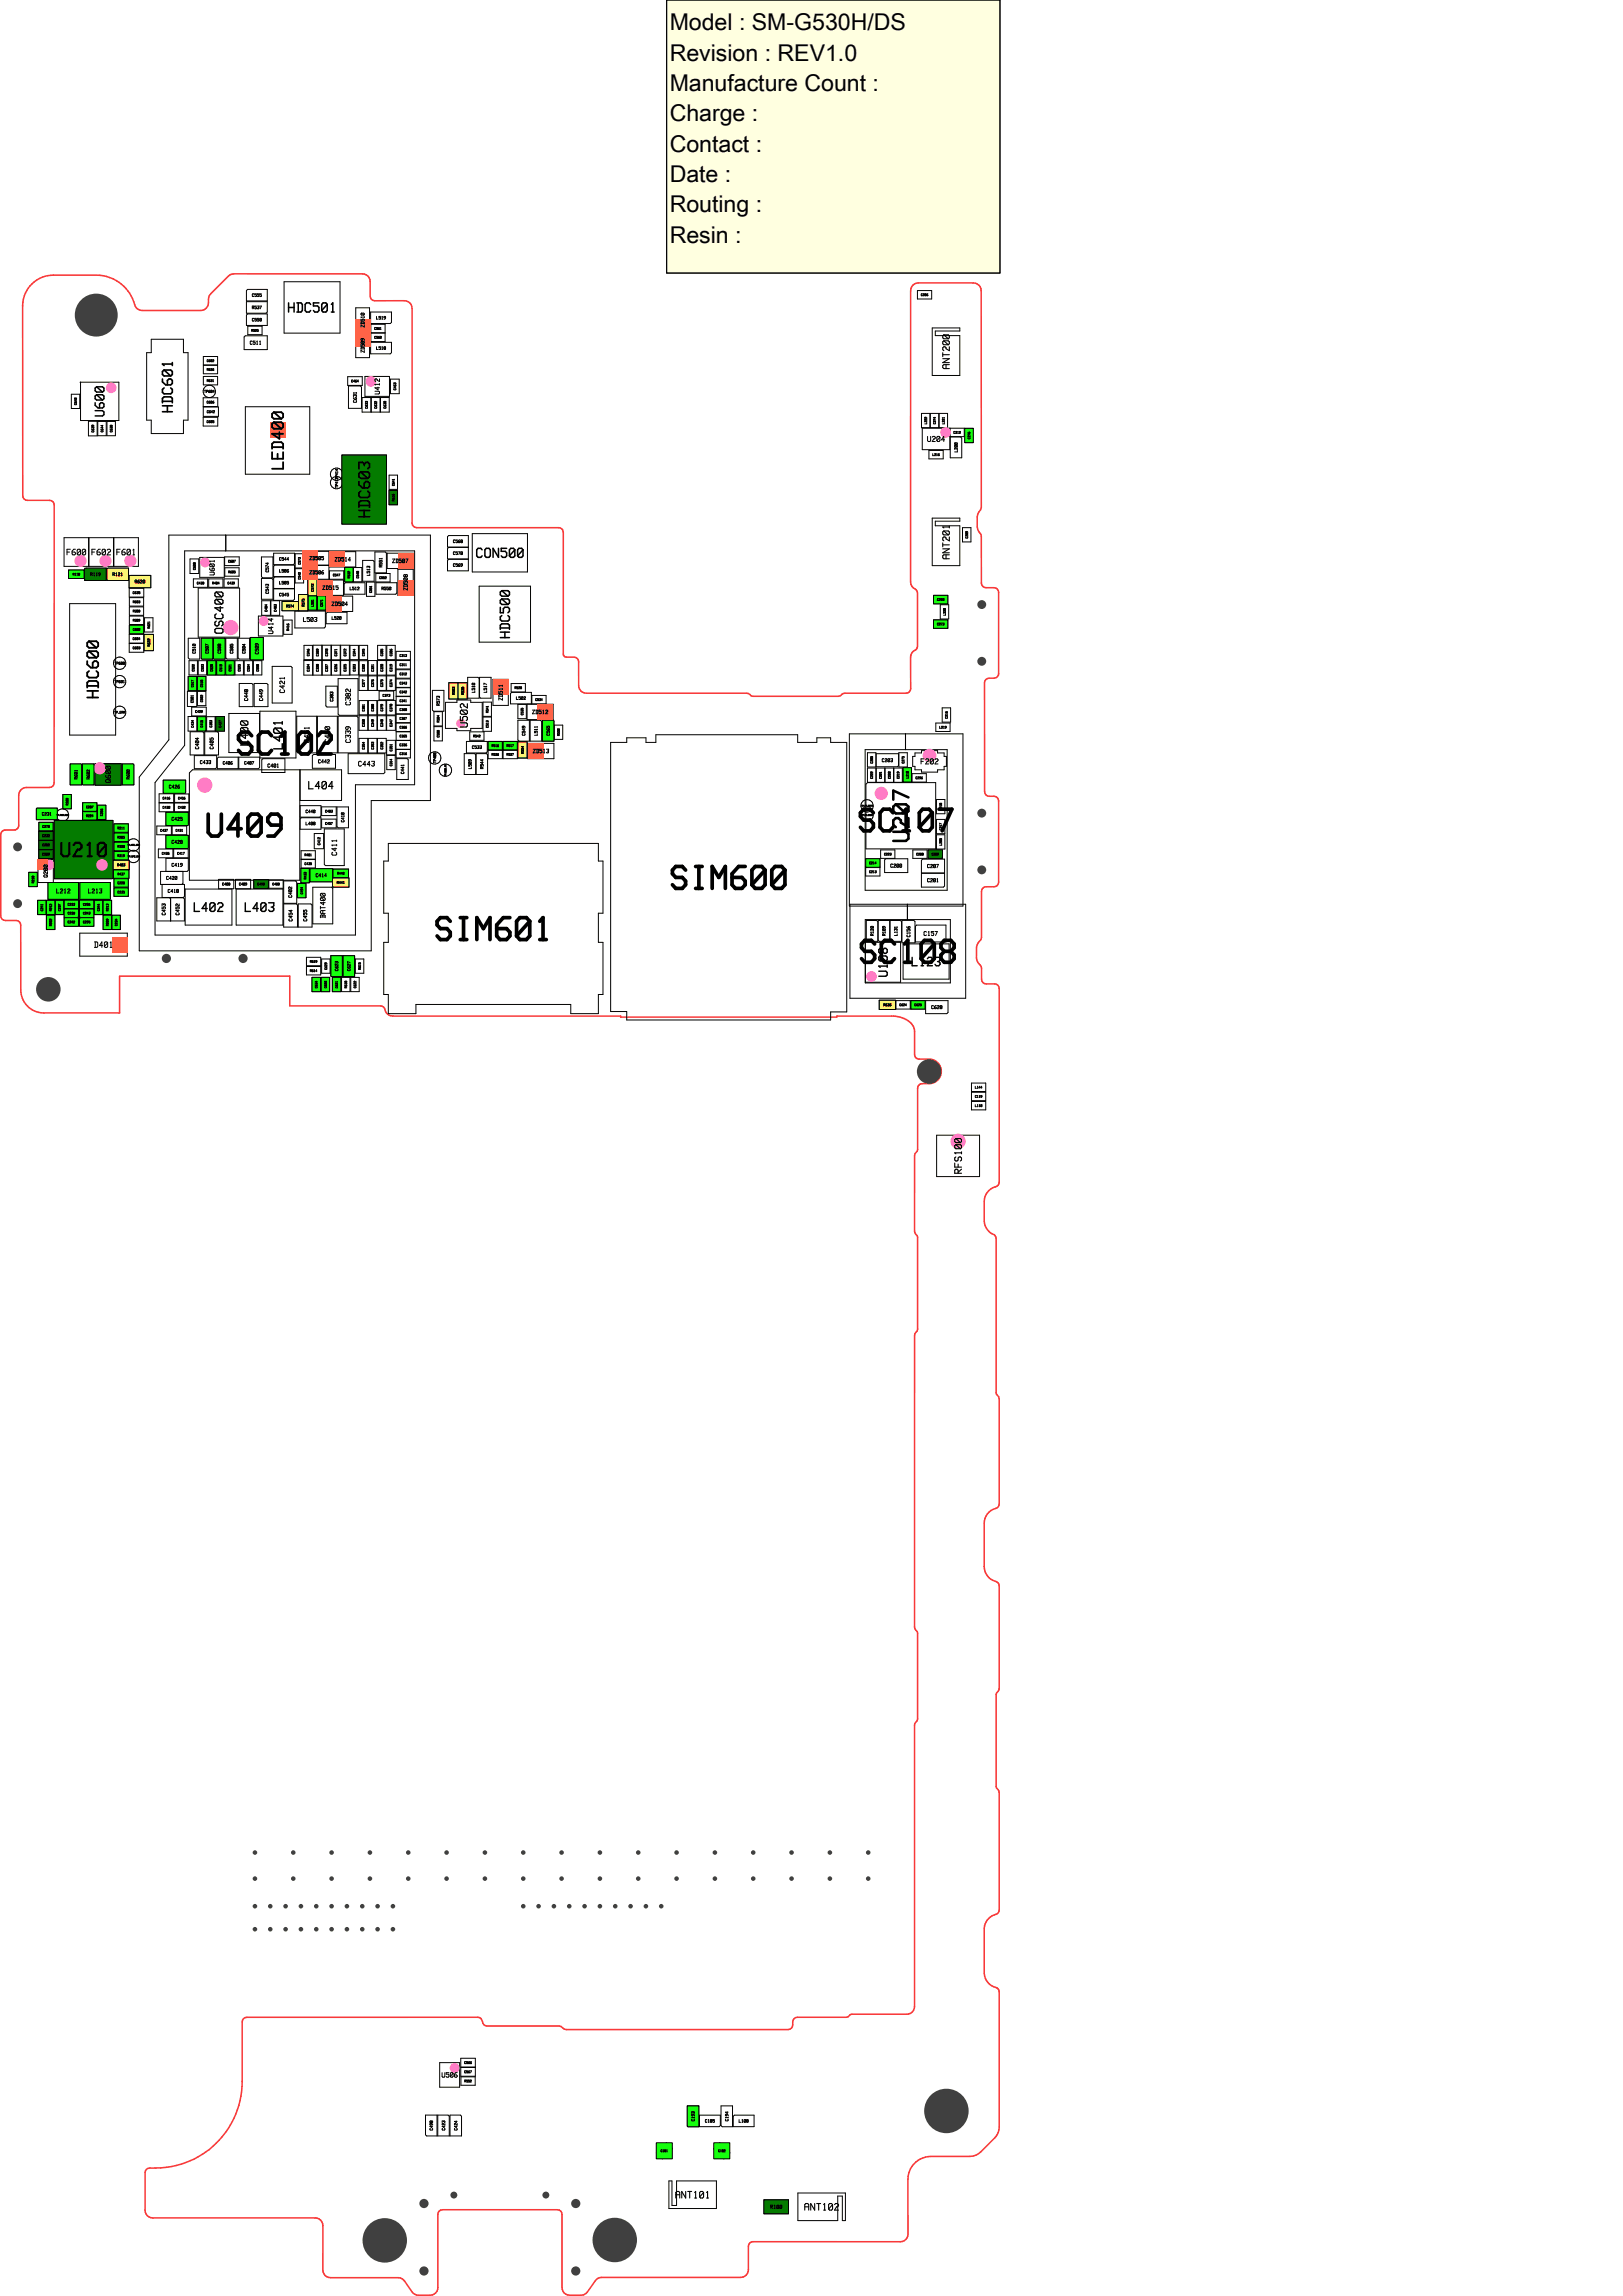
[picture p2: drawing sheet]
<svg xmlns="http://www.w3.org/2000/svg" width="210mm" height="297mm" viewBox="0 0 210 297" stroke-linecap="round" stroke-linejoin="round" font-family="sans-serif">
<defs><g id="words">
<g font-size="4.5">
<text x="29.9" y="97.9">SC102</text>
<text x="110.4" y="107.8">SC107</text>
<text x="26.2" y="108.5">U409</text>
<text x="86.5" y="115.3">SIM600</text>
<text x="56" y="121.9">SIM601</text>
<text x="110.5" y="124.8">SC108</text>
</g>
<text font-size="3.1" x="115.3" y="109.3" transform="rotate(-90 115.3 109.3)">U207</text>
<g font-size="3">
<text x="86.7" y="3.9">Model : SM-G530H/DS</text>
<text x="86.7" y="11.8">Manufacture Count :</text>
<text x="86.7" y="7.8">Revision : REV1.0</text>
<text x="86.7" y="15.7">Charge :</text>
<text x="86.7" y="19.6">Contact :</text>
<text x="86.7" y="23.5">Date :</text>
<text x="86.7" y="27.5">Routing :</text>
<text x="86.7" y="31.4">Resin :</text>
</g>
<text font-size="2.8" x="7.5" y="111">U210</text>
<g font-size="2.3">
<text x="35" y="61.1" transform="rotate(-90 35 61.1)">LED400</text>
<text x="11.1" y="90.9" transform="rotate(-90 11.1 90.9)">HDC600</text>
</g>
<text font-size="2.2" x="46.3" y="67.5" transform="rotate(-90 46.3 67.5)">HDC603</text>
<text font-size="2" x="20.9" y="53.9" transform="rotate(-90 20.9 53.9)">HDC601</text>
<g font-size="1.9">
<text x="36.7" y="40.5">HDC501</text>
<text x="61" y="72.2">CON500</text>
<text x="64.6" y="83.1" transform="rotate(-90 64.6 83.1)">HDC500</text>
</g>
<g font-size="1.8">
<text x="12.2" y="54.1" transform="rotate(-90 12.2 54.1)">U600</text>
<text x="35.3" y="97" transform="rotate(-90 35.3 97)">L401</text>
<text x="25" y="118">L402</text>
<text x="31.6" y="118">L403</text>
</g>
<g font-size="1.7">
<text x="27.7" y="82.4" transform="rotate(-90 27.7 82.4)">OSC400</text>
<text x="117.9" y="125.1">L123</text>
<text x="113.6" y="126.6" transform="rotate(-90 113.6 126.6)">U108</text>
</g>
<g font-size="1.5">
<text x="59.4" y="94.3" transform="rotate(-90 59.4 94.3)">U502</text>
<text x="31" y="96.5" transform="rotate(-90 31 96.5)">L400</text>
<text x="39.8" y="102.2">L404</text>
</g>
<g font-size="1.4">
<text x="121.9" y="48" transform="rotate(-90 121.9 48)">ANT200</text>
<text x="121.9" y="72.6" transform="rotate(-90 121.9 72.6)">ANT201</text>
<text x="123.4" y="152.1" transform="rotate(-90 123.4 152.1)">RFS100</text>
<text x="87.1" y="284.4">ANT101</text>
<text x="103.8" y="286">ANT102</text>
</g>
<g font-size="1.2">
<text x="8.6" y="71.9">F600</text>
<text x="11.8" y="71.9">F602</text>
<text x="15" y="71.9">F601</text>
</g>
<g font-size="1.1">
<text x="119.9" y="57.2">U204</text>
<text x="119.1" y="98.9">F202</text>
<text x="12" y="122.6">D401</text>
</g>
<g font-size="1">
<text x="36.1" y="89.7" transform="rotate(-90 36.1 89.7)">C421</text>
<text x="44.7" y="91.3" transform="rotate(-90 44.7 91.3)">C382</text>
<text x="13.6" y="101.4" transform="rotate(-90 13.6 101.4)">Q600</text>
<text x="39.3" y="96.2" transform="rotate(-90 39.3 96.2)">C451</text>
<text x="42" y="96.2" transform="rotate(-90 42 96.2)">C450</text>
<text x="44.7" y="96.2" transform="rotate(-90 44.7 96.2)">C339</text>
<text x="46.2" y="99.2">C443</text>
<text x="42.9" y="110.8" transform="rotate(-90 42.9 110.8)">C411</text>
<text x="41.4" y="118.9" transform="rotate(-90 41.4 118.9)">BAT400</text>
</g>
<g font-size=".9">
<text x="48.4" y="51.1" transform="rotate(-90 48.4 51.1)">U412</text>
<text x="27.1" y="74.5" transform="rotate(-90 27.1 74.5)">U601</text>
<text x="57.1" y="268.8">U506</text>
</g>
<g font-size=".8">
<text x="41.6" y="76.3">ZD515</text>
<text x="43.2" y="72.6">ZD514</text>
<text x="50.6" y="72.8">ZD507</text>
<text x="52.2" y="76.5" transform="rotate(-90 52.2 76.5)">ZD508</text>
<text x="39.2" y="80.5">L503</text>
<text x="42.8" y="78.4">ZD504</text>
<text x="64.5" y="90.7" transform="rotate(-90 64.5 90.7)">ZD511</text>
<text x="68.8" y="92.4">ZD512</text>
<text x="68.8" y="97.4">ZD513</text>
<text x="5.6" y="113.6" transform="rotate(-90 5.6 113.6)">Q200</text>
<text x="7.3" y="115.6">L212</text>
<text x="11.4" y="115.6">L213</text>
<text x="119.4" y="121.1">C157</text>
</g>
<g font-size=".7">
<text x="32.3" y="44.6">C511</text>
<text x="46.7" y="45.7" transform="rotate(-90 46.7 45.7)">ZD509</text>
<text x="46.7" y="42.4" transform="rotate(-90 46.7 42.4)">ZD510</text>
<text x="40" y="72.5">ZD505</text>
<text x="40" y="74.3">ZD506</text>
<text x="31.6" y="90.7" transform="rotate(-90 31.6 90.7)">C448</text>
<text x="33.5" y="90.7" transform="rotate(-90 33.5 90.7)">C449</text>
<text x="25.2" y="97" transform="rotate(-90 25.2 97)">C404</text>
<text x="27.1" y="97" transform="rotate(-90 27.1 97)">C405</text>
<text x="34.6" y="99.3">C401</text>
<text x="41.1" y="98.8">C442</text>
<text x="115.1" y="112.2">C200</text>
<text x="119.9" y="112.3">C207</text>
<text x="20.9" y="118.4" transform="rotate(-90 20.9 118.4)">C453</text>
<text x="22.7" y="118.4" transform="rotate(-90 22.7 118.4)">C452</text>
<text x="37.3" y="119.2" transform="rotate(-90 37.3 119.2)">C454</text>
<text x="39.2" y="119.2" transform="rotate(-90 39.2 119.2)">C455</text>
<text x="119.9" y="114.1">C201</text>
<text x="99.6" y="285.7">R100</text>
</g>
<g font-size=".6">
<text x="32.6" y="41.6">C550</text>
<text x="32.6" y="38.4">C555</text>
<text x="32.6" y="40">R537</text>
<text x="48.7" y="41.3">L519</text>
<text x="48.7" y="45.2">L518</text>
<text x="45.7" y="52.1" transform="rotate(-90 45.7 52.1)">C631</text>
<text x="123.5" y="58.5" transform="rotate(-90 123.5 58.5)">L200</text>
<text x="58.6" y="70.2">C568</text>
<text x="58.6" y="71.8">C570</text>
<text x="11.6" y="74.5">R119</text>
<text x="14.5" y="74.5">R121</text>
<text x="17.4" y="75.5">R620</text>
<text x="34.4" y="76.8" transform="rotate(-90 34.4 76.8)">C543</text>
<text x="34.4" y="74.1" transform="rotate(-90 34.4 74.1)">C574</text>
<text x="36.1" y="72.5">C544</text>
<text x="36.1" y="77.1">C545</text>
<text x="36.1" y="75.6">L505</text>
<text x="36.1" y="74.1">L506</text>
<text x="45.3" y="76.3">L512</text>
<text x="47.4" y="74.5" transform="rotate(-90 47.4 74.5)">L513</text>
<text x="49" y="73.4" transform="rotate(-90 49 73.4)">R551</text>
<text x="49.3" y="76.3">R550</text>
<text x="58.6" y="73.3">C569</text>
<text x="42.9" y="80.2">L520</text>
<text x="24.9" y="84.6" transform="rotate(-90 24.9 84.6)">C510</text>
<text x="26.6" y="84.6" transform="rotate(-90 26.6 84.6)">C507</text>
<text x="28.2" y="84.6" transform="rotate(-90 28.2 84.6)">C508</text>
<text x="29.7" y="84.6" transform="rotate(-90 29.7 84.6)">C505</text>
<text x="31.3" y="84.6" transform="rotate(-90 31.3 84.6)">C504</text>
<text x="33" y="84.7" transform="rotate(-90 33 84.7)">C509</text>
<text x="61" y="89.6" transform="rotate(-90 61 89.6)">L510</text>
<text x="62.6" y="89.6" transform="rotate(-90 62.6 89.6)">L517</text>
<text x="42.7" y="90.8" transform="rotate(-90 42.7 90.8)">C383</text>
<text x="56.5" y="91.3" transform="rotate(-90 56.5 91.3)">R573</text>
<text x="66.8" y="90.5">L502</text>
<text x="67.5" y="95.2" transform="rotate(-90 67.5 95.2)">C549</text>
<text x="69.1" y="95.2" transform="rotate(-90 69.1 95.2)">L511</text>
<text x="70.7" y="95.2" transform="rotate(-90 70.7 95.2)">C565</text>
<text x="9.6" y="100.9" transform="rotate(-90 9.6 100.9)">R601</text>
<text x="11.2" y="100.9" transform="rotate(-90 11.2 100.9)">R602</text>
<text x="16.3" y="100.9" transform="rotate(-90 16.3 100.9)">R600</text>
<text x="25.8" y="98.8">C433</text>
<text x="28.8" y="98.9">C406</text>
<text x="31.6" y="98.9">C407</text>
<text x="51.9" y="100.2" transform="rotate(-90 51.9 100.2)">C441</text>
<text x="60.6" y="99.5" transform="rotate(-90 60.6 99.5)">L509</text>
<text x="61" y="96.9">C533</text>
<text x="62.1" y="99.5" transform="rotate(-90 62.1 99.5)">R544</text>
<text x="114.1" y="98.6">C203</text>
<text x="5.4" y="105.5">C231</text>
<text x="21.8" y="102">C426</text>
<text x="22.2" y="106.2">C425</text>
<text x="39.5" y="105.2">C440</text>
<text x="39.5" y="106.7">L408</text>
<text x="44.1" y="106.4" transform="rotate(-90 44.1 106.4)">C410</text>
<text x="21.5" y="113.8">C420</text>
<text x="22.2" y="112.1">C419</text>
<text x="22.2" y="109.2">C428</text>
<text x="40.8" y="113.5">C414</text>
<text x="21.7" y="115.5">C418</text>
<text x="37.3" y="116.2" transform="rotate(-90 37.3 116.2)">C402</text>
<text x="43.3" y="125.6" transform="rotate(-90 43.3 125.6)">C623</text>
<text x="44.9" y="125.6" transform="rotate(-90 44.9 125.6)">C627</text>
<text x="112.6" y="121.1" transform="rotate(-90 112.6 121.1)">R120</text>
<text x="114.1" y="121.1" transform="rotate(-90 114.1 121.1)">R109</text>
<text x="115.7" y="121" transform="rotate(-90 115.7 121)">L131</text>
<text x="117.3" y="121.3" transform="rotate(-90 117.3 121.3)">C156</text>
<text x="120.4" y="130.5">C628</text>
<text x="55.6" y="275.6" transform="rotate(-90 55.6 275.6)">C498</text>
<text x="57.2" y="275.6" transform="rotate(-90 57.2 275.6)">C423</text>
<text x="58.8" y="275.6" transform="rotate(-90 58.8 275.6)">C424</text>
<text x="89.5" y="274.4" transform="rotate(-90 89.5 274.4)">C193</text>
<text x="91.2" y="274.6">C185</text>
<text x="93.8" y="274.4" transform="rotate(-90 93.8 274.4)">C194</text>
<text x="95.6" y="274.6">L108</text>
</g>
<g font-size=".5">
<text x="26.4" y="50.8">TP604</text>
<text x="26.7" y="53.4">C642</text>
<text x="43.4" y="63.1" transform="rotate(-90 43.4 63.1)">TP412</text>
<text x="43.4" y="62.1" transform="rotate(-90 43.4 62.1)">TP414</text>
<text x="40.2" y="76.6" transform="rotate(-90 40.2 76.6)">C572</text>
<text x="19.1" y="83.7" transform="rotate(-90 19.1 83.7)">R622</text>
<text x="37" y="78.6">R574</text>
<text x="39.1" y="78.5" transform="rotate(-90 39.1 78.5)">R575</text>
<text x="14.8" y="86">TP600</text>
<text x="14.8" y="88.4">TP601</text>
<text x="58.5" y="89.9" transform="rotate(-90 58.5 89.9)">R503</text>
<text x="59.7" y="89.9" transform="rotate(-90 59.7 89.9)">R538</text>
<text x="24.7" y="91" transform="rotate(-90 24.7 91)">C501</text>
<text x="56.1" y="98.8" transform="rotate(-90 56.1 98.8)">TP400</text>
<text x="67.4" y="97.5" transform="rotate(-90 67.4 97.5)">R554</text>
<text x="15.1" y="112.1">R403</text>
<text x="41.1" y="109.4" transform="rotate(-90 41.1 109.4)">C412</text>
<text x="28.7" y="114.5">C408</text>
<text x="30.9" y="114.5">C409</text>
<text x="43.6" y="114.3">R441</text>
<text x="114.3" y="130.2">R636</text>
</g>
<g font-size=".4">
<text x="119.1" y="38.3">C206</text>
<text x="26.7" y="46.8">C602</text>
<text x="26.7" y="48">R626</text>
<text x="32.5" y="42.9">R525</text>
<text x="48.4" y="43.8">C560</text>
<text x="48.4" y="42.7">C561</text>
<text x="9.6" y="52.4" transform="rotate(-90 9.6 52.4)">C640</text>
<text x="26.7" y="52.2">C606</text>
<text x="26.7" y="49.4">R631</text>
<text x="45.4" y="49.5">C464</text>
<text x="47.2" y="52.9" transform="rotate(-90 47.2 52.9)">C633</text>
<text x="48.4" y="52.9" transform="rotate(-90 48.4 52.9)">C632</text>
<text x="49.6" y="52.9" transform="rotate(-90 49.6 52.9)">C630</text>
<text x="50.9" y="50.5" transform="rotate(-90 50.9 50.5)">C463</text>
<text x="11.8" y="56" transform="rotate(-90 11.8 56)">C639</text>
<text x="13" y="55.9" transform="rotate(-90 13 55.9)">C644</text>
<text x="14.2" y="55.9" transform="rotate(-90 14.2 55.9)">C638</text>
<text x="26.7" y="54.7">C605</text>
<text x="119.6" y="54.9" transform="rotate(-90 119.6 54.9)">L222</text>
<text x="120.7" y="59">L216</text>
<text x="120.8" y="54.9" transform="rotate(-90 120.8 54.9)">C274</text>
<text x="121.9" y="54.9" transform="rotate(-90 121.9 54.9)">L221</text>
<text x="123.3" y="56.1">C212</text>
<text x="125.2" y="56.8" transform="rotate(-90 125.2 56.8)">C276</text>
<text x="50.7" y="64.9" transform="rotate(-90 50.7 64.9)">R616</text>
<text x="50.7" y="62.9" transform="rotate(-90 50.7 62.9)">C641</text>
<text x="124.9" y="69.7" transform="rotate(-90 124.9 69.7)">C289</text>
<text x="9.4" y="74.4">R118</text>
<text x="17.1" y="76.8">C635</text>
<text x="25" y="73.8" transform="rotate(-90 25 73.8)">C608</text>
<text x="25.4" y="75.6">C438</text>
<text x="27.4" y="75.6">R404</text>
<text x="29.4" y="75.6">C439</text>
<text x="29.5" y="72.8">C607</text>
<text x="29.5" y="74.2">R605</text>
<text x="38.6" y="75" transform="rotate(-90 38.6 75)">C542</text>
<text x="38.6" y="73" transform="rotate(-90 38.6 73)">C573</text>
<text x="43.1" y="74.5">C547</text>
<text x="45" y="74.8" transform="rotate(-90 45 74.8)">R532</text>
<text x="46.1" y="74.8" transform="rotate(-90 46.1 74.8)">C548</text>
<text x="47.8" y="76.7" transform="rotate(-90 47.8 76.7)">C551</text>
<text x="49.1" y="74.9">C552</text>
<text x="121.2" y="77.7">C290</text>
<text x="17.1" y="84">C603</text>
<text x="17.1" y="82.8">C604</text>
<text x="17.2" y="81.6">C600</text>
<text x="17.2" y="79.2">R308</text>
<text x="17.2" y="80.4">R309</text>
<text x="17.2" y="78">R603</text>
<text x="19.1" y="81.3" transform="rotate(-90 19.1 81.3)">R621</text>
<text x="34.3" y="79.2" transform="rotate(-90 34.3 79.2)">C484</text>
<text x="35.4" y="79.2" transform="rotate(-90 35.4 79.2)">C483</text>
<text x="37.1" y="81.6" transform="rotate(-90 37.1 81.6)">R416</text>
<text x="40.3" y="78.5" transform="rotate(-90 40.3 78.5)">L501</text>
<text x="41.5" y="78.5" transform="rotate(-90 41.5 78.5)">C571</text>
<text x="121.2" y="80.9">C273</text>
<text x="122" y="79.6" transform="rotate(-90 122 79.6)">L220</text>
<text x="24.7" y="88.9" transform="rotate(-90 24.7 88.9)">C517</text>
<text x="24.8" y="86.9" transform="rotate(-90 24.8 86.9)">C522</text>
<text x="25.9" y="88.9" transform="rotate(-90 25.9 88.9)">C518</text>
<text x="26" y="86.9" transform="rotate(-90 26 86.9)">C523</text>
<text x="27.2" y="86.9" transform="rotate(-90 27.2 86.9)">C520</text>
<text x="28.4" y="86.9" transform="rotate(-90 28.4 86.9)">C519</text>
<text x="29.6" y="86.9" transform="rotate(-90 29.6 86.9)">C521</text>
<text x="30.8" y="86.9" transform="rotate(-90 30.8 86.9)">C525</text>
<text x="32" y="86.9" transform="rotate(-90 32 86.9)">C524</text>
<text x="33.2" y="86.9" transform="rotate(-90 33.2 86.9)">C558</text>
<text x="39.7" y="86.9" transform="rotate(-90 39.7 86.9)">C324</text>
<text x="39.7" y="84.9" transform="rotate(-90 39.7 84.9)">C346</text>
<text x="40.9" y="86.9" transform="rotate(-90 40.9 86.9)">C328</text>
<text x="40.9" y="84.9" transform="rotate(-90 40.9 84.9)">C369</text>
<text x="42.1" y="86.9" transform="rotate(-90 42.1 86.9)">C327</text>
<text x="42.1" y="84.9" transform="rotate(-90 42.1 84.9)">C370</text>
<text x="43.3" y="86.9" transform="rotate(-90 43.3 86.9)">C326</text>
<text x="43.3" y="84.9" transform="rotate(-90 43.3 84.9)">C371</text>
<text x="44.5" y="86.9" transform="rotate(-90 44.5 86.9)">C325</text>
<text x="44.5" y="84.9" transform="rotate(-90 44.5 84.9)">C372</text>
<text x="45.7" y="86.9" transform="rotate(-90 45.7 86.9)">C323</text>
<text x="45.7" y="84.9" transform="rotate(-90 45.7 84.9)">C344</text>
<text x="46.9" y="88.9" transform="rotate(-90 46.9 88.9)">C377</text>
<text x="46.9" y="86.9" transform="rotate(-90 46.9 86.9)">C322</text>
<text x="46.9" y="84.9" transform="rotate(-90 46.9 84.9)">C345</text>
<text x="48" y="88.9" transform="rotate(-90 48 88.9)">C376</text>
<text x="48" y="86.9" transform="rotate(-90 48 86.9)">C321</text>
<text x="49.2" y="88.9" transform="rotate(-90 49.2 88.9)">C375</text>
<text x="49.2" y="86.9" transform="rotate(-90 49.2 86.9)">C320</text>
<text x="49.2" y="84.9" transform="rotate(-90 49.2 84.9)">C305</text>
<text x="50.4" y="88.9" transform="rotate(-90 50.4 88.9)">C374</text>
<text x="50.4" y="86.9" transform="rotate(-90 50.4 86.9)">C319</text>
<text x="50.4" y="84.9" transform="rotate(-90 50.4 84.9)">C306</text>
<text x="51.7" y="86.2">C311</text>
<text x="51.7" y="87.3">C312</text>
<text x="51.7" y="85">C313</text>
<text x="51.7" y="89.7">C342</text>
<text x="51.7" y="88.5">C343</text>
<text x="66.6" y="89.1">R528</text>
<text x="14.7" y="92.3">TP_ERR</text>
<text x="24.7" y="94.1" transform="rotate(-90 24.7 94.1)">C434</text>
<text x="25.2" y="92.2">C429</text>
<text x="25.9" y="94.1" transform="rotate(-90 25.9 94.1)">C415</text>
<text x="25.9" y="90.9" transform="rotate(-90 25.9 90.9)">C502</text>
<text x="27.1" y="94.1" transform="rotate(-90 27.1 94.1)">C303</text>
<text x="28.3" y="94.1" transform="rotate(-90 28.3 94.1)">C427</text>
<text x="46.9" y="94" transform="rotate(-90 46.9 94)">C350</text>
<text x="46.9" y="92" transform="rotate(-90 46.9 92)">C381</text>
<text x="48" y="94" transform="rotate(-90 48 94)">C349</text>
<text x="48" y="92" transform="rotate(-90 48 92)">C380</text>
<text x="49.2" y="94" transform="rotate(-90 49.2 94)">C348</text>
<text x="49.2" y="92" transform="rotate(-90 49.2 92)">C379</text>
<text x="49.5" y="90.1">C373</text>
<text x="50.4" y="94" transform="rotate(-90 50.4 94)">C347</text>
<text x="50.4" y="92.1" transform="rotate(-90 50.4 92.1)">C378</text>
<text x="51.7" y="90.8">C341</text>
<text x="51.7" y="95.4">C365</text>
<text x="51.7" y="94.2">C366</text>
<text x="51.7" y="93.1">C367</text>
<text x="51.7" y="92">C368</text>
<text x="56.5" y="95.4" transform="rotate(-90 56.5 95.4)">C500</text>
<text x="56.5" y="93.5" transform="rotate(-90 56.5 93.5)">R504</text>
<text x="61.2" y="95.4">R542</text>
<text x="62.9" y="94.2" transform="rotate(-90 62.9 94.2)">C513</text>
<text x="62.9" y="92.2" transform="rotate(-90 62.9 92.2)">R541</text>
<text x="67.4" y="92.5" transform="rotate(-90 67.4 92.5)">C535</text>
<text x="69.2" y="90.7">C534</text>
<text x="72.1" y="95.2" transform="rotate(-90 72.1 95.2)">R530</text>
<text x="121.5" y="94.2">L219</text>
<text x="122.3" y="93" transform="rotate(-90 122.3 93)">C216</text>
<text x="46.9" y="97" transform="rotate(-90 46.9 97)">C354</text>
<text x="48" y="97" transform="rotate(-90 48 97)">C353</text>
<text x="49.2" y="97" transform="rotate(-90 49.2 97)">C352</text>
<text x="50.4" y="97.2" transform="rotate(-90 50.4 97.2)">C351</text>
<text x="50.4" y="99.1" transform="rotate(-90 50.4 99.1)">C314</text>
<text x="51.7" y="96.5">C336</text>
<text x="51.7" y="97.7">C316</text>
<text x="63.6" y="96.6">R516</text>
<text x="63.6" y="97.8">R526</text>
<text x="65.5" y="96.6">R517</text>
<text x="65.5" y="97.8">R527</text>
<text x="112.6" y="100.8" transform="rotate(-90 112.6 100.8)">C222</text>
<text x="112.6" y="98.8" transform="rotate(-90 112.6 98.8)">C205</text>
<text x="113.8" y="100.8" transform="rotate(-90 113.8 100.8)">C221</text>
<text x="114.9" y="100.8" transform="rotate(-90 114.9 100.8)">C220</text>
<text x="116" y="100.8" transform="rotate(-90 116 100.8)">C219</text>
<text x="116.7" y="98.8" transform="rotate(-90 116.7 98.8)">C275</text>
<text x="117.2" y="100.7" transform="rotate(-90 117.2 100.7)">L210</text>
<text x="118.4" y="100.8">C296</text>
<text x="5.5" y="107.1">C270</text>
<text x="8.5" y="104.2" transform="rotate(-90 8.5 104.2)">R208</text>
<text x="11.1" y="104.6">C287</text>
<text x="11.1" y="105.7">R224</text>
<text x="13" y="105.6" transform="rotate(-90 13 105.6)">C286</text>
<text x="15.2" y="107.3">R211</text>
<text x="20.7" y="107.6">C437</text>
<text x="21" y="103.4">C416</text>
<text x="21" y="104.6">C430</text>
<text x="22.7" y="107.6">C431</text>
<text x="23" y="104.6">C432</text>
<text x="23" y="103.4">C456</text>
<text x="42" y="105.1">C403</text>
<text x="42" y="106.7">C457</text>
<text x="121.5" y="107.4" transform="rotate(-90 121.5 107.4)">C217</text>
<text x="121.5" y="104.8" transform="rotate(-90 121.5 104.8)">C218</text>
<text x="5.4" y="110.7">C229</text>
<text x="5.4" y="108.3">C232</text>
<text x="5.4" y="109.5">C282</text>
<text x="15.2" y="108.5">R205</text>
<text x="15.2" y="110.9">R319</text>
<text x="15.2" y="109.7">R320</text>
<text x="15.2" y="113.2">R437</text>
<text x="20.9" y="110.6">C436</text>
<text x="22.9" y="110.6">C417</text>
<text x="39.3" y="113.8" transform="rotate(-90 39.3 113.8)">R433</text>
<text x="39.4" y="111.9">C435</text>
<text x="39.4" y="110.8">R401</text>
<text x="43.6" y="113.1">R440</text>
<text x="112.4" y="112.9">C213</text>
<text x="112.4" y="111.8">C214</text>
<text x="114.4" y="110.7">C223</text>
<text x="118.5" y="110.7">C208</text>
<text x="120.5" y="110.7">C209</text>
<text x="121.5" y="109.4" transform="rotate(-90 121.5 109.4)">L205</text>
<text x="4.1" y="114.3" transform="rotate(-90 4.1 114.3)">R210</text>
<text x="5.2" y="117.9" transform="rotate(-90 5.2 117.9)">C241</text>
<text x="6.4" y="119.8" transform="rotate(-90 6.4 119.8)">R202</text>
<text x="6.4" y="117.9" transform="rotate(-90 6.4 117.9)">R212</text>
<text x="7.5" y="117.9" transform="rotate(-90 7.5 117.9)">C237</text>
<text x="8.7" y="117.2">C233</text>
<text x="8.7" y="118.3">C238</text>
<text x="8.7" y="119.4">C242</text>
<text x="10.7" y="117.2">C236</text>
<text x="10.7" y="118.3">C243</text>
<text x="10.7" y="119.4">C295</text>
<text x="12.6" y="117.9" transform="rotate(-90 12.6 117.9)">C244</text>
<text x="13.7" y="119.8" transform="rotate(-90 13.7 119.8)">R209</text>
<text x="13.7" y="117.9" transform="rotate(-90 13.7 117.9)">R213</text>
<text x="14.9" y="119.8" transform="rotate(-90 14.9 119.8)">C234</text>
<text x="15.2" y="114.4">C228</text>
<text x="15.2" y="115.6">C235</text>
<text x="33.3" y="114.5">C499</text>
<text x="35.2" y="114.5">C400</text>
<text x="38.9" y="115.7" transform="rotate(-90 38.9 115.7)">C494</text>
<text x="40.1" y="125.7">R614</text>
<text x="40.1" y="124.5">R619</text>
<text x="42" y="125.5" transform="rotate(-90 42 125.5)">C629</text>
<text x="46.4" y="125.5" transform="rotate(-90 46.4 125.5)">R615</text>
<text x="40.8" y="127.8" transform="rotate(-90 40.8 127.8)">C634</text>
<text x="41.9" y="127.8" transform="rotate(-90 41.9 127.8)">C626</text>
<text x="43.4" y="127.8" transform="rotate(-90 43.4 127.8)">C621</text>
<text x="44.6" y="127.8" transform="rotate(-90 44.6 127.8)">R618</text>
<text x="45.8" y="127.8" transform="rotate(-90 45.8 127.8)">C622</text>
<text x="116.4" y="130.1">C624</text>
<text x="118.3" y="130.1">C625</text>
<text x="126.1" y="142">C119</text>
<text x="126.2" y="143.2">L110</text>
<text x="126.2" y="140.8">L144</text>
<text x="60" y="267">C566</text>
<text x="60" y="268.2">C567</text>
<text x="60.1" y="269.4">R552</text>
<text x="85.5" y="278.4">C181</text>
<text x="92.9" y="278.4">C182</text>
</g>
<g font-size=".3">
<text x="57.5" y="100.4" transform="rotate(-90 57.5 100.4)">TP_SSBI_RX</text>
<text x="7.2" y="105.5">TP_PWR_REQ</text>
<text x="111.3" y="104.3">TP_FM_DATA</text>
<text x="111.4" y="105.5">TP_FM_SSBI</text>
<text x="16.4" y="110.9">TP_NFC_EN</text>
<text x="16.5" y="109.4">TP_NFC_IRQ</text>
</g>
</g></defs>
<path d="M29.9 35.5l-.3 .2-2.3 2.3a1.35 1.35 0 0 0-.3 1.2 1 1 0 0 1-1 1h-7.6l-.4-.1-.4-.3a7.2 7.2 0 0 0-1.6-2.7 5 5 0 0 0-3.6-1.5h-5.5a4 4 0 0 0-4 4v24.5a.6 .6 0 0 0 .6 .6h2.9a.59 .59 0 0 1 .6 .6v36a.59 .59 0 0 1-.6 .6h-3a1 1 0 0 0-1 1v3.9l-.1 .3-.3 .2-1.5 .1-.2 .1-.2 .3v10.7a.59 .59 0 0 0 .6 .6h1.4a.6 .6 0 0 1 .6 .6v8.4a2.96 2.96 0 0 0 2 2.8M29.9 35.5l.4-.1h16.6a.99 .99 0 0 1 1 1v1.9a.59 .59 0 0 0 .6 .6h3.8a.98 .98 0 0 1 1 1v27.8a.61 .61 0 0 0 .6 .6h18.4a.59 .59 0 0 1 .6 .6v15.7a.39 .39 0 0 0 .4 .4h1a.6 .6 0 0 1 .6 .6v3.1a.98 .98 0 0 0 1 1h20.7l.8 .4h11.1l.8-.4h7.9a.6 .6 0 0 0 .6-.6v-4.2l.3-.5 .5-.5 .1-.3v-6.9a.79 .79 0 0 0-.5-.7l-.3-.4-.1-.3v-37.7a.99 .99 0 0 1 1-1h7.2a.99 .99 0 0 1 1 1v28l-.1 .3-.2 .3a3 3 0 0 0 0 2.6l.2 .3 .1 .3v6a.61 .61 0 0 0 .6 .6h1a.6 .6 0 0 1 .6 .6v10.5a.6 .6 0 0 1-.6 .6h-.6a.59 .59 0 0 0-.6 .6v14.1a.59 .59 0 0 0 .6 .6h.6a.6 .6 0 0 1 .6 .6v10.5a.59 .59 0 0 1-.6 .6h-1a.6 .6 0 0 0-.6 .6v6l-.1 .3a1.64 1.64 0 0 0-.5 .9l-.1 1.4a1.64 1.64 0 0 0 .6 1.1l.1 1.7a.59 .59 0 0 0 .6 .6h1.1a.6 .6 0 0 1 .6 .6v25a.84 .84 0 0 1-.8 .7l-.8 .6a1.92 1.92 0 0 0-.4 1.2l.1 2.6a1.99 1.99 0 0 0 1.3 1.7l.2 .5v20l.4 .8v13.5a.71 .71 0 0 1-.8 .7l-.5 .4M4.7 130.9l1 .1h9.8v-4.7h22v3.8h11.7a.69 .69 0 0 1 .7 .7 1.02 1.02 0 0 0 .9 .6h29.5v.2h28v-.2h7.1a2.92 2.92 0 0 1 2.9 1.7v3.3l.1 .3 .4 .3h1.4a1.59 1.59 0 0 1 1.6 1.6 1.59 1.59 0 0 1-1.6 1.6h-1l-.3 .2-.1 .2-.1 8.1-.4 .8M118.3 149.5v9.8l.4 .7v11.9M118.7 171.9l-.4 .9v37.7l.4 .8v11.1l-.4 .8v36.4a.98 .98 0 0 1-1 .9l-7.1 .1-.7 .3h-6.3a.71 .71 0 0 0-.6 1 .6 .6 0 0 1-.6 .6h-28.7l-1-.4h-9.3a.6 .6 0 0 1-.6-.6l-.2-.4-.4-.2-29.9 .1a.59 .59 0 0 0-.6 .5v7.7a11.3 11.3 0 0 1-11.9 11.2 .59 .59 0 0 0-.6 .6v4.9a.99 .99 0 0 0 1 1h21a1 1 0 0 1 1 1v5.7a.97 .97 0 0 0 1 1h8.7a.98 .98 0 0 1 .8 .5l1 1.4a1.02 1.02 0 0 0 .8 .4h1.6a.99 .99 0 0 0 1-1v-9.5l.1-.4M128 195.6a1.99 1.99 0 0 0-.7 1.4v5.6a2.09 2.09 0 0 0 1.7 2l.2 .2 .1 .3v13.3l-.4 .8v11.9l.4 .8v15.2a.65 .65 0 0 1-.6 .6 1.99 1.99 0 0 0-1.3 1.7v5.9a2.08 2.08 0 0 0 1.6 1.9l.3 .3v.2v17.4a1.98 1.98 0 0 1-.6 1.4l-1.8 1.9a1.99 1.99 0 0 1-1.4 .5h-5a2.99 2.99 0 0 0-3 3v7.1a.98 .98 0 0 1-1 1h-19.1a.6 .6 0 0 0-.6 .6v3a.99 .99 0 0 1-1 1h-18a.98 .98 0 0 0-.8 .4l-1 1.5a1.01 1.01 0 0 1-.8 .4h-1.5a.98 .98 0 0 1-1-1v-9.5a.6 .6 0 0 0-.6-.6h-14.8l-.5 .2" fill="none" stroke="#f83939" stroke-width=".2"/>
<path d="M121 42.8h3.2v-.4h-3.6v6.2h3.6v-5.2h-3.2M121 67.4h3.2v-.4h-3.6v6.2h3.6v-5.2h-3.2M43.1 114.9l-.2-.1h-2.4v4.7h2.6v-4.6M86.5 282.1h.4v3.2h.6v-3.2h5.2v3.6h-6.2zM103.2 283.7h6.2v3.5h-.4v-3.1h-.6v3.1h-5.2z" fill="none" stroke="#000" stroke-width=".13"/>
<g fill="#404040">
<circle cx="12.5" cy="40.8" r="2.78"/>
<circle cx="120.2" cy="138.6" r="1.59"/>
<circle cx="122.5" cy="273.1" r="2.88"/>
<circle cx="79.5" cy="289.8" r="2.88"/>
<circle cx="49.8" cy="289.8" r="2.88"/>
<circle cx="6.3" cy="128" r="1.59"/>
<circle cx="21.5" cy="124" r=".6"/>
<circle cx="31.4" cy="124" r=".6"/>
</g>
<g fill="none" stroke="#000" stroke-width=".13">
<path d="M32 37.4h2.6v1.5h-2.7v-1.3zM36.8 36.4h7.2v6.7h-7.2zM118.7 37.6h1.9v1.1h-1.9zM10.3 51h-1.1v1.8h1.1M12.6 54.5v1.9h-1.2v-1.9M12.7 54.5h1v1.9h-1zM13.8 54.5h1.1v1.9h-1.1zM19.6 54.3v1.8h4.1v-1.8h.6v-8.7h-.6v-1.7h-4.1v1.7h-.6v8.7M26.3 51.5h1.9v1.1h-1.9zM26.3 54h1.9v1.1h-1.9zM26.3 52.7h2v1.2h-2zM26.3 46.1h1.9v1.1h-1.9z"/>
<path d="M31.7 43.4h2.9v1.8h-3v-1.6zM32 40.6h2.6v1.5h-2.7v-1.3zM44.2 58.9h5.8v8.9h-5.8zM45 48.7h1.9v1.2h-1.9zM45.1 49.9h1.5l.2 .2v2.7h-1.7zM46.9 51.4h1.1v1.9h-1.1zM48 43.1h1.8v1.1h-1.8zM48 42h1.8v1h-1.8zM48 51.4h1.2v1.9h-1.2zM49.2 51.4h1.2v1.9h-1.2zM50.5 49h1.2v1.9h-1.2zM120.4 53.5h1.1v1.8h-1.1z"/>
<path d="M122.9 55.4h1.9v1.1h-1.9zM124.8 55.4h1.1v1.9h-1.1zM8.3 69.6h3.2v3.7h-3.2zM9 78.1h6v17h-6zM11.5 69.6h3.2v3.7h-3.2zM14.7 69.6h3.2v3.7h-3.2zM16.7 76.1h1.9v1.1h-1.9zM24.6 72.3h1.1v1.9h-1.1zM25 74.9h1.9v1.1h-1.9zM29 74.9h1.8v1.1h-1.8zM29.1 72h1.9v1.2h-1.9zM33.8 72h1.5v2.7h-1.3l-.2-.1z"/>
<path d="M33.8 74.8h1.4l.1 .2v2.5h-1.5zM33.9 77.7h1.1v1.9h-1.1zM35 77.7h1.2v1.9h-1.2zM35.4 71.6h2.7v1.3l-.1 .1h-2.6zM35.4 76.2h2.7v1.3l-.1 .2h-2.6zM38.2 71.6h1.1v1.9h-1.1zM38.2 73.6h1.1v1.8h-1.1zM39.8 75h1.2v2.1h-1.2zM41.1 77.1h1.1v1.8h-1.1zM42.6 73.8h1.9v1.1h-1.9zM45.7 73.4h1.1v1.9h-1.1zM47.4 75.3h1.1v1.8h-1.1z"/>
<path d="M48.6 74.2h1.9v1.1h-1.9zM50.3 61.5h1.1v1.8h-1.1zM57.9 69.4l.2-.1h2.5v1.5h-2.7zM58.1 72.4h2.5v1.4h-2.7v-1.3zM60.6 70.8h-2.5l-.2 .2v1.3h2.7M61.1 69h7.1v5h-7.1zM62 75.8h6.6v7.3h-6.6zM120.8 77h1.8v1.1h-1.8zM124.5 68.3h1.1v1.8h-1.1zM16.7 82.1h1.9v1.1h-1.9zM16.7 83.2h1.9v1.2h-1.9zM16.7 80.9h1.9v1.1h-1.9z"/>
<path d="M24.2 89.4h1.3v2h-1.3zM24.3 92.7h1.2v1.9h-1.2zM24.4 82.6h1.4v2.7h-1.3l-.1-.2zM24.4 87.5h1v1.8h-1zM24.5 85.5h1v1.8h-1zM24.6 94.7h1.6l.2 .1v2.9h-1.8zM24.8 91.5h1.9v1.1h-1.9zM25.1 97.7h2.9v1.6l-.1 .1h-2.8zM25.5 92.7h1.1v1.9h-1.1zM25.5 87.5h1.1v1.8h-1.1zM25.5 89.4h1.1v1.9h-1.1zM25.6 85.5h1.1v1.8h-1.1z"/>
<path d="M26.5 94.7h1.6l.2 .1v2.9h-1.8zM26.7 92.7h1.1v1.9h-1.1zM26.8 85.5h1.1v1.8h-1.1zM27.5 82.6v2.7h-1.3l-.2-.2v-2.5M27.6 82.6h1.5v2.7h-1.3l-.2-.2zM27.9 92.7h1.1v1.9h-1.1zM28 85.5h1.1v1.8h-1.1zM29.2 82.6h1.5v2.7h-1.3l-.2-.2zM29.2 85.5h1.1v1.8h-1.1zM30.4 85.5h1.1v1.8h-1.1zM30.8 82.6h1.5v2.7h-1.3l-.2-.2zM30.8 97.9h-2.5l-.2 .2v1.3h2.7"/>
<path d="M31 88.4h1.6l.1 .2v2.8h-1.7zM31.6 85.5h1.1v1.8h-1.1zM32.4 82.5h1.7v2.9h-1.6l-.1-.2zM32.8 85.5h1.1v1.8h-1.1zM32.9 88.4h1.6l.2 .2v2.8h-1.8zM35.2 86.2h2.4l.2 .1v4.6h-2.6zM36.9 98.1v1.8h-3v-1.6M38.4 97.2v-4.6h2.6v4.8M39.3 85.4h1.1v1.9h-1.1zM39.3 83.5h1.1v1.8h-1.1zM40.5 83.5h1.1v1.8h-1.1zM40.5 85.4h1.1v1.9h-1.1z"/>
<path d="M41.1 97.2v-4.6h2.5v4.8M41.7 83.5h1.1v1.8h-1.1zM41.7 85.4h1.1v1.9h-1.1zM42.2 88.8h1.4v2.7h-1.3l-.1-.2zM42.9 83.5h1.1v1.8h-1.1zM42.9 85.4h1.1v1.9h-1.1zM43.7 92.6h2.5l.1 .2v4.6h-2.6zM43.7 87.8h2.6v4.7h-2.4l-.2-.1zM44.1 83.5h1.1v1.8h-1.1zM44.1 85.4h1.1v1.9h-1.1zM45 97.5h4.8v2.4l-.2 .2h-4.6zM45.3 83.5h1.1v1.8h-1.1z"/>
<path d="M45.3 85.5h1.1v1.8h-1.1zM46.5 87.4h1.1v1.9h-1.1zM46.5 92.6h1.1v1.9h-1.1zM46.5 95.5h1.1v1.9h-1.1zM46.5 83.5h1.1v1.8h-1.1zM46.5 85.5h1.1v1.8h-1.1zM46.5 90.6h1.1v1.9h-1.1zM47.6 85.4h1.2v1.9h-1.2zM47.6 87.4h1.2v1.9h-1.2zM47.6 92.6h1.2v1.9h-1.2zM47.6 95.5h1.2v1.9h-1.2zM47.7 90.6h1.1v1.9h-1.1z"/>
<path d="M48.8 85.4h1.2v1.9h-1.2zM48.8 87.4h1.2v1.9h-1.2zM48.8 92.6h1.2v1.9h-1.2zM48.8 95.5h1.2v1.9h-1.2zM48.9 83.5h1v1.8h-1zM48.9 90.6h1v1.9h-1zM49.1 89.4h1.8v1.1h-1.8zM50 85.4h1.2v1.9h-1.2zM50 87.4h1.2v1.9h-1.2zM50 90.6h1.2v1.9h-1.2zM50 92.6h1.2v1.9h-1.2zM50 95.8h1.2v1.8h-1.2z"/>
<path d="M50 83.5h1.1v1.8h-1.1zM50 97.7h1.1v1.9h-1.1zM51.3 84.3h1.8v1h-1.8zM51.3 85.4h1.8v1.1h-1.8zM51.3 86.6h1.8v1.1h-1.8zM51.3 87.8h1.8v1.1h-1.8zM51.3 89h1.8v1.1h-1.8zM51.3 90.1h1.8v1.1h-1.8zM51.3 91.2h1.8v1.1h-1.8zM51.3 92.4h1.8v1.1h-1.8zM51.3 93.5h1.8v1.1h-1.8zM51.3 98.1h1.4l.1 .2v2.5h-1.5z"/>
<path d="M53.1 95.8h-1.8v-1.1h1.8v3.3h-1.8v-1h1.8M53.1 95.8h-1.9v1.1h1.9M56.1 94h1.1v1.8h-1.1zM60.4 95.9h2.7v1.3l-.2 .2h-2.5zM62.5 92.8h1.1v1.8h-1.1zM67 91.1h1.1v1.9h-1.1zM67 93.2h1.5v2.7h-1.3l-.2-.2zM68.8 90h1.9v1h-1.9zM70.2 93.2h1.3l.2 .1v2.6h-1.5zM112.2 97.4h1.1v1.8h-1.1zM113.4 97.5h2.9v1.5l-.2 .2h-2.7zM115.7 99.4h1.1v1.8h-1.1z"/>
<path d="M116.3 97.4h1.1v1.8h-1.1zM118.4 97.4h.8v-.3h2.1v.3h.9v.4h.3v1.3h-.3v.5h-.9v.3h-2.1v-.3h-.8v-.5h-.3v-1.3h.3zM120.8 80.2h1.8v1.1h-1.8zM121.9 91.6h1.1v1.8h-1.1zM4.9 104.5h2.5v1.5h-2.7v-1.3zM4.9 116.5h1.1v1.8h-1.1zM5 107.5h1.9v1.2h-1.9zM5 106.4h1.9v1.1h-1.9zM6.9 109.9h-1.9v1.2h1.9M6.9 108.7h-1.9v1.2h1.9M7.1 116.5h1.1v1.8h-1.1zM8.3 116.4h1.9v1.1h-1.9z"/>
<path d="M8.3 117.6h1.9v1.1h-1.9zM8.3 118.7h1.9v1.1h-1.9zM10.3 116.4h1.8v1.1h-1.8zM10.3 117.6h1.8v1.1h-1.8zM10.3 118.7h1.8v1.1h-1.8zM10.7 103.8h1.8v1.1h-1.8zM12.2 116.5h1.1v1.8h-1.1zM12.6 104.2h1.1v1.8h-1.1zM14.5 118.4h1.1v1.8h-1.1zM14.8 113.7h1.8v1.1h-1.8zM14.8 114.9h1.8v1h-1.8zM20.3 106.9h1.9v1.1h-1.9z"/>
<path d="M20.5 109.8h1.9v1.2h-1.9zM20.6 102.7h1.9v1.1h-1.9zM20.6 103.9h1.9v1.1h-1.9zM21.1 100.9h2.9v1.6l-.1 .1h-2.8zM21.5 112.7v-1.7h2.9v1.6l-.2 .1h-3.4v1.7h3.1v1.5l-.2 .2h-2.7v-1.7M21.5 105.1h2.9v1.5l-.2 .2h-2.7zM21.5 108.1h2.9v1.5l-.2 .1h-2.7zM22.1 116.3l-.2-.2h-1.6v3h3.6v-2.8l-.2-.2h-1.6v3M22.3 106.9h1.9v1.1h-1.9zM22.5 109.8h1.9v1.2h-1.9zM22.6 103.9h1.9v1.1h-1.9zM22.6 102.7h1.8v1.1h-1.8z"/>
<path d="M23.7 112.7v1.6l-.2 .1M28.3 113.8h1.9v1.2h-1.9zM30.5 113.8h1.9v1.2h-1.9zM32.8 113.8h1.9v1.1h-1.9zM34.8 113.8h1.8v1.1h-1.8zM36.7 114h1.5l.2 .1v2.7h-1.7zM36.7 116.9h1.6l.2 .2v2.8h-1.8zM38.5 114.3h1.1v1.8h-1.1zM38.6 116.9h1.6l.2 .2v2.8h-1.8zM38.8 104.2h2.7v1.4l-.1 .1h-2.6zM39 111.2h1.8v1.1h-1.8zM40.1 112.5l.2-.1h2.7v1.7h-2.9z"/>
<path d="M40.7 107.8h1.2v2h-1.2zM41.6 104.4h1.9v1.1h-1.9zM41.6 106h1.9v1.1h-1.9zM42 107.2h2.5v4.8h-2.4l-.1-.2zM43.6 104.4h1.5v2.7h-1.4l-.1-.2zM112 111.1h1.9v1.1h-1.9zM112 112.2h1.9v1.1h-1.9zM112.2 101.2v-1.8h1.1v1.8M113.4 101.2v-1.8h1.1v1.8M113.9 109.9v1.1h1.9v-1.1M114.5 101.2v-1.8h1.1v1.8M114.6 111.1h2.9v1.8h-3v-1.7z"/>
<path d="M118 100.1h1.9v1.1h-1.9zM118.1 109.9h1.9v1.1h-1.9zM119.2 113h3v1.6l-.1 .2h-2.9zM119.4 111.1h2.8v1.8h-3v-1.6zM120.1 109.9h1.8v1.1h-1.8zM10.3 120.7h6.2v3h-6.2zM40.4 126.4h1.1v1.9h-1.1zM41.6 126.4h1.1v1.9h-1.1zM41.6 124h1.1v1.9h-1.1zM42.8 123.6h1.5v2.7h-1.3l-.2-.1zM43 126.4h1.1v1.9h-1.1zM44.4 123.6h1.5v2.7h-1.4l-.1-.1z"/>
<path d="M45.4 126.4h1.1v1.9h-1.1zM115.9 129.4h1.9v1.1h-1.9zM116.7 122v-2.9h1.5l.2 .1v2.8M117.9 129.4h1.8v1.1h-1.8zM118.4 121.8v-2l.2-.1h3.8v2.1M119.8 129.4h2.9v1.6l-.2 .1h-2.7zM125.7 141.3h1.8v1.1h-1.8zM55.1 273.6h1.4v2.7h-1.3l-.1-.2zM56.6 273.6h1.4l.1 .1v2.6h-1.5zM58.2 273.6h1.4l.1 .1v2.6h-1.5zM59.6 266.2h1.9v1.2h-1.9zM59.6 267.4h1.9v1.2h-1.9z"/>
<path d="M84.9 278.5l1.3-1.3 .8 .8-1.3 1.3zM88.9 272.4h1.5v2.7h-1.3l-.2-.1zM90.5 273.6h2.7v1.3l-.1 .2h-2.6zM92.4 278l.7-.8 1.3 1.3-.7 .8zM93.3 272.4h1.5v2.7h-1.4l-.1-.1z"/>
</g>
<g fill="#404040">
<circle cx="54.9" cy="293.8" r=".6"/>
<circle cx="54.9" cy="285" r=".6"/>
<circle cx="74.5" cy="293.8" r=".6"/>
<circle cx="74.5" cy="285" r=".6"/>
<circle cx="58.7" cy="283.9" r=".45"/>
<circle cx="70.6" cy="283.9" r=".45"/>
<circle cx="50.8" cy="246.6" r=".3"/>
<circle cx="48.9" cy="246.6" r=".3"/>
<circle cx="46.9" cy="246.6" r=".3"/>
<circle cx="44.9" cy="246.6" r=".3"/>
<circle cx="42.9" cy="246.6" r=".3"/>
<circle cx="40.9" cy="246.6" r=".3"/>
<circle cx="38.9" cy="246.6" r=".3"/>
<circle cx="37" cy="246.6" r=".3"/>
<circle cx="35" cy="246.6" r=".3"/>
<circle cx="33" cy="246.6" r=".3"/>
<circle cx="50.8" cy="249.6" r=".3"/>
<circle cx="48.9" cy="249.6" r=".3"/>
<circle cx="46.9" cy="249.6" r=".3"/>
<circle cx="44.9" cy="249.6" r=".3"/>
<circle cx="42.9" cy="249.6" r=".3"/>
<circle cx="40.9" cy="249.6" r=".3"/>
<circle cx="38.9" cy="249.6" r=".3"/>
<circle cx="37" cy="249.6" r=".3"/>
<circle cx="35" cy="249.6" r=".3"/>
<circle cx="33" cy="249.6" r=".3"/>
<circle cx="85.6" cy="246.6" r=".3"/>
<circle cx="83.6" cy="246.6" r=".3"/>
<circle cx="81.6" cy="246.6" r=".3"/>
<circle cx="79.6" cy="246.6" r=".3"/>
<circle cx="77.6" cy="246.6" r=".3"/>
<circle cx="75.6" cy="246.6" r=".3"/>
<circle cx="73.7" cy="246.6" r=".3"/>
<circle cx="71.7" cy="246.6" r=".3"/>
<circle cx="69.7" cy="246.6" r=".3"/>
<circle cx="67.7" cy="246.6" r=".3"/>
<circle cx="112.3" cy="239.6" r=".3"/>
<circle cx="107.4" cy="239.6" r=".3"/>
<circle cx="102.4" cy="239.6" r=".3"/>
<circle cx="97.5" cy="239.6" r=".3"/>
<circle cx="92.5" cy="239.6" r=".3"/>
<circle cx="87.5" cy="239.6" r=".3"/>
<circle cx="82.6" cy="239.6" r=".3"/>
<circle cx="77.6" cy="239.6" r=".3"/>
<circle cx="72.7" cy="239.6" r=".3"/>
<circle cx="67.7" cy="239.6" r=".3"/>
<circle cx="62.7" cy="239.6" r=".3"/>
<circle cx="57.8" cy="239.6" r=".3"/>
<circle cx="52.8" cy="239.6" r=".3"/>
<circle cx="47.9" cy="239.6" r=".3"/>
<circle cx="42.9" cy="239.6" r=".3"/>
<circle cx="37.9" cy="239.6" r=".3"/>
<circle cx="33" cy="239.6" r=".3"/>
<circle cx="112.3" cy="243" r=".3"/>
<circle cx="107.4" cy="243" r=".3"/>
<circle cx="102.4" cy="243" r=".3"/>
<circle cx="97.5" cy="243" r=".3"/>
<circle cx="92.5" cy="243" r=".3"/>
<circle cx="87.5" cy="243" r=".3"/>
<circle cx="82.6" cy="243" r=".3"/>
<circle cx="77.6" cy="243" r=".3"/>
<circle cx="72.7" cy="243" r=".3"/>
<circle cx="67.7" cy="243" r=".3"/>
<circle cx="62.7" cy="243" r=".3"/>
<circle cx="57.8" cy="243" r=".3"/>
<circle cx="52.8" cy="243" r=".3"/>
<circle cx="47.9" cy="243" r=".3"/>
<circle cx="42.9" cy="243" r=".3"/>
<circle cx="37.9" cy="243" r=".3"/>
<circle cx="33" cy="243" r=".3"/>
</g>
<g fill="none" stroke="#000" stroke-width=".13">
<path d="M31.9 39h2.7v1.4l-.2 .1h-2.5zM26.3 47.3h1.9v1h-1.9zM26.3 48.7h1.9v1.1h-1.9zM31.7 52.6v8.7h8.4v-8.7h-8.4M32.1 42.2h1.8v1.1h-1.8zM48 44.3h2.7v1.3l-.2 .2h-2.5zM48 40.4h2.7v1.3l-.2 .2h-2.5zM119.2 53.5h1.1v1.8h-1.1zM120.2 58.3h1.8v1.1h-1.8zM121.5 53.5h1.1v1.8h-1.1zM123 56.5h1.3l.1 .2v2.5h-1.4zM8.9 73.7h2v1.1h-2z"/>
<path d="M11.2 73.5h2.6v1.6h-2.8v-1.4zM14 73.5h2.6v1.6h-2.8v-1.4zM16.7 78.5h1.9v1.1h-1.9zM16.7 77.3h1.9v1.1h-1.9zM16.7 79.7h1.9v1.1h-1.9zM16.9 74.4h2.6v1.6h-2.8v-1.4zM18.7 79.9h1.1v1.9h-1.1zM21.8 69.2h33.9v34.4h-7.7v19.4h-30v-22.5l3.8-4.8zM23.9 71.3h29.7v30.2h-7.6v19.5h-25.9v-19.8l3.8-4.8zM25.6 76.1h5.4v6.3h-5.4zM27 74.9h1.8v1.1h-1.8zM29.1 73.4h1.8v1.1h-1.8z"/>
<path d="M29.2 69.2v2.1M35.4 74.8l.2-.2h2.5v1.5h-2.7zM35.6 73.1h2.5v1.5h-2.7v-1.4zM36.5 77.8h2.1v1.2h-2.1zM38.2 79h3.9v2.1l-.1 .1h-3.8v-2.2M38.6 76.9h1.2v2.1h-1.2zM39.9 77.1h1.1v1.8h-1.1zM42.3 79.2h2.6v1.5h-2.7v-1.4zM44.5 75.5l.2-.1h2.5v1.5h-2.7zM44.6 73.4h1.1v1.9h-1.1zM46.9 72.5h1.4l.1 .1v2.6h-1.5zM48.5 71.4h1.3l.2 .1v2.6h-1.5z"/>
<path d="M48.6 75.4h2.7v1.3l-.1 .2h-2.6zM50.3 63.4h1.1v1.9h-1.1zM121.7 78.2h1.1v1.9h-1.1zM9.1 98.8h1.3l.2 .2v2.5h-1.5zM10.7 98.8h1.5v2.7h-1.4l-.1-.1zM12.3 98.8h3.4v2.8h-3.4zM15.8 98.8h1.4l.1 .2v2.5h-1.5zM18.7 82.1h1.1v2.1h-1.1zM33.6 97.3v-5h-4v5M36.7 80.2h1.1v1.9h-1.1zM38.3 98v-6h-4.7v6M38.8 99.6h5.4v3.9h-5.4z"/>
<path d="M55.9 89.3h1.5v2.7h-1.3l-.2-.1zM56.1 92.1h1.1v1.8h-1.1zM59.3 88.3v2.1h1.2v-2.1h-2.4v2.1M60.1 97.5h1.3l.2 .1v2.6h-1.5zM60.5 87.6h1.4l.1 .2v2.5h-1.5zM60.8 94.7h1.8v1.1h-1.8zM61.6 97.5h1.3l.2 .1v2.6h-1.5zM62 87.6h1.5v2.7h-1.3l-.2-.1zM62.5 90.8h1.1v1.9h-1.1zM63.2 95.9h1.8v1.1h-1.8zM63.2 97.1h1.8v1h-1.8zM65.1 95.9h1.8v1.1h-1.8z"/>
<path d="M65.1 97.1h1.8v1h-1.8zM66.1 88.4h1.9v1.1h-1.9zM66.2 89.6h2.6v1.4h-2.7v-1.3zM67 95.9h1.2v2.2h-1.2zM68.6 93.2h1.3l.2 .1v2.6h-1.5zM71.7 93.8h1.1v1.8h-1.1zM79 96h2.1v-.6h2.5v.6h1.3v-1h18.3v1h2.5v-.6h1.8v.6h2.1v34.9h-2.1v1h-26.4v-1.1h-2.1zM109.9 94.9h14.7v22.3h-14.7zM111.9 97h10.7v18.2h-10.7zM116.9 99.3h1v1.8h-1zM117.2 94.9v2.1M121.1 93.5h1.8v1.1h-1.8z"/>
<path d="M3.7 112.8h1.1v1.9h-1.1zM6 116.5h1.1v1.8h-1.1zM6 118.4h1.1v1.8h-1.1zM6.4 114.2l-.2 .1v2h4v-2.1h-5.3v-3h2v3M8.1 102.8h1.1v1.8h-1.1zM10.3 114.2h4v2l-.2 .1h-3.8zM10.7 105h1.8v1.1h-1.8zM13.3 118.4h1.1v1.8h-1.1zM13.3 116.5h1.1v1.8h-1.1zM14.6 111.3h2.1v1.2h-2.1zM14.7 112.5h2v1.1h-2zM14.8 107.8h1.8v1.1h-1.8z"/>
<path d="M14.8 106.6h1.8v1.1h-1.8zM14.8 109h1.8v1h-1.8M14.8 110.1h1.8v1.1h-1.8M24 115h6v4.7h-6zM30.6 115h6v4.7h-6zM38.8 105.9l.2-.1h2.5v1.5h-2.7zM38.9 112.3h1.1v1.9h-1.1zM39 110h1.8v1.1h-1.8zM43 113.6h2.1v1.2h-2.1zM43.1 112.4h2v1.1h-2zM50.2 109.1h27.2v2.3h.6v6.7h-.6v3.8h.6v6.7h-.6v2.5h-3.5v-1.2h-20.1v1.2h-3.6v-2.5h-.5v-6.7h.5v-3.8h-.5v-6.7h.5zM110 117h15v12.1h-15z"/>
<path d="M112 119h11v8.1h-11zM117.4 117v2M121.2 108v1.8h1.1v-1.8M39.7 125h1.8v1.1h-1.8zM39.7 123.8h1.8v1.1h-1.8zM44.2 126.4h1.1v1.9h-1.1zM46 124h1.1v1.9h-1.1zM113.6 121.8v-2.6l-.2-.1h-1.3v2.7M113.6 121.6v-2.5h1.5v2.7M113.8 129.4h2.1v1.2h-2.1zM116.7 121.8v-2.6l-.2-.1h-1.3v2.7M122.8 122.1v4.6h-5.9v-4.6"/>
<path d="M121.2 146.8h5.5v5.4h-5.5zM125.7 142.5h1.8v1.1h-1.8zM125.7 140.1h1.8v1.1h-1.8zM59.6 268.6h1.9v1.1h-1.9zM94.9 273.8l.1-.2h2.6v1.5h-2.7zM98.8 284.6h3.2v1.8h-3.2z"/>
</g>
<g fill="#404040">
<circle cx="2.3" cy="116.9" r=".58"/>
<circle cx="2.3" cy="109.5" r=".58"/>
<circle cx="127" cy="78.2" r=".58"/>
<circle cx="127" cy="85.5" r=".58"/>
<circle cx="127" cy="105.2" r=".58"/>
<circle cx="127" cy="112.5" r=".58"/>
</g>
<g fill="none" stroke="#000" stroke-width=".13">
<path d="M46 39.8h1.8v3.2h-1.8zM10.4 49.4h5v5h-5v-5M26.3 50.7a.8 .8 0 0 0 .7 .7 .8 .8 0 0 0 .8-.5M26.3 50.3a.8 .8 0 0 1 .9-.5 .8 .8 0 0 1 .7 .7M46 43.1h1.8v3.2h-1.8zM47.2 48.7h3.2v2.6h-3.2zM119.3 55.4h3.6v2.8h-3.6zM25.8 72.1h3.2v2.6h-3.2zM33.4 79.7h3.2v2.6h-3.2zM39.4 71.3h3.2v1.8h-3.2zM39.4 73.1h3.2v1.8h-3.2zM41.1 75h3.3v2h-3.3z"/>
<path d="M42.3 77.1h3.3v2h-3.3zM42.7 71.4h3.3v1.9h-3.3zM43 60.8a.83 .83 0 0 0 0 1.1 .83 .83 0 0 0 0 1.1M43.5 61.6l.4 .1M43.5 60.5l.4 .1M43.9 63.1l-.4 .1M43.9 62l-.4 .1M50.1 71.6h3.4v1.9h-3.4zM51.5 73.6h2v3.4h-2zM14.7 92a.8 .8 0 0 1 .8-.7 .8 .8 0 0 1 .8 .7M14.7 85.9a.8 .8 0 0 0 .7 .7 .8 .8 0 0 0 .8-.5M14.7 88.3a.8 .8 0 0 0 .7 .7 .8 .8 0 0 0 .8-.5"/>
<path d="M14.7 92.2a.8 .8 0 0 0 .7 .7 .8 .8 0 0 0 .8-.5M14.7 85.5a.8 .8 0 0 1 .9-.5 .8 .8 0 0 1 .7 .7M14.7 87.9a.8 .8 0 0 1 .9-.5 .8 .8 0 0 1 .7 .7M24.5 100l.4-.4h13.9v14.3h-14.3zM55.7 97.5a.83 .83 0 0 0 0 1.1M56.1 97.2a.8 .8 0 0 1 .9 .8 .8 .8 0 0 1-.9 .8M59.1 90.9h-1.5v3.3h1.5M59.1 90.6h1.8v.3h1.5v3.3h-1.5v.3h-1.8M63.8 87.9h2v3.3h-2zM68.2 91.1h3.4v2h-3.4zM68.3 96.2h3.4v1.9h-3.4zM7 106.1h7.6v7.4l-.2 .2h-7.4z"/>
<path d="M7.3 105.3a.8 .8 0 0 1 .8-.7 .8 .8 0 0 1 .8 .7M7.3 105.5a.8 .8 0 0 0 .8 .7 .8 .8 0 0 0 .8-.7M16.5 109.2a.8 .8 0 0 1 .8-.7 .8 .8 0 0 1 .8 .7M16.5 110.9a.8 .8 0 0 0 .8 .7 .8 .8 0 0 0 .8-.7M16.5 109.4l.2 .5 .3 .1M17 110a.81 .81 0 0 0-.5 .7M17.6 110h-.6M17.6 110a.76 .76 0 0 1 .5 .7M18.1 109.4a.8 .8 0 0 1-.5 .6M41.5 118.6h.6M41.5 117.4h.6M41.6 115.6h.4l.1 .2-.1 .1z"/>
<path d="M41.6 116.1h.4l.1 .3-.1 .1zM41.6 117.8h.5M41.6 116.5h.4M41.6 115.9h.4M41.6 118.2h.5M41.7 118.3l.1 .1M41.8 118.4l.2-.1 .1 .1v.3M41.8 117.8v.4M41.8 118.4v.2M41.9 116.7v.3l-.4-.2h.6M57.3 100.4a.8 .8 0 0 1-.2-1.4 .8 .8 0 0 1 1.3 .4 .8 .8 0 0 1-.9 1M112.2 101.2h8.9v8.6h-9.1v-8.4"/>
<path d="M117.7 119.9h-.2M116.5 121.9v5.2h-4.5v-5.2M56.9 266.8h2.6v3.2h-2.6z"/>
</g>
<g fill="none" stroke="#000" stroke-width=".14">
<path d="M122 45.9h.8M122 46.4h.8l-.8 .5h.8M122.1 43.3h.6l.1 .1v.3l-.1 .1zM122.1 44.1h.6l.1 .1v.3l-.1 .1zM122.1 47.2h.7M122.1 44.6h.6M122.1 43.8h.6M122.1 47.7h.7M122.4 47.2v.5M122.8 44.9v.5l-.4-.3-.1-.2M122 70.5h.8M122 68.2h.8"/>
<path d="M122 71h.8l-.8 .5h.8M122.1 68.7h.6l.1 .1v.3l-.1 .1zM122.1 71.8h.7M122.1 69.2h.6M122.1 72.3h.7M122.4 71.8v.5M122.8 69.5v.5l-.4-.3-.1-.2M122.8 68v.3"/>
</g>
<g fill="#16ff0e" stroke="#000" stroke-width=".13">
<path d="M84.9 277.2h2.1v2.1h-2.1z"/>
<path d="M92.4 277.2h2v2.1h-2z"/>
<path d="M88.9 272.4h1.5v2.7h-1.5z"/>
</g>
<g fill="none" stroke="#000" stroke-width=".13">
<path d="M112.7 98.1h.2v.1zM112.7 98.3h.2M112.7 97.9h.2v.1M112.7 98.3l.2 .2v-.2M112.9 98.6v.1h-.2M89.5 273.9h.4M89.6 273.5h.1l.2 .2M89.6 273.2h.1M89.7 273.2h.2l-.1 .2M89.7 273.5l-.1 .2M89.7 273.2v.1M89.8 274.1l.1 .2h-.3"/>
<path d="M89.9 273.9v.1M93.9 273.9h.3M93.9 273.5h.2l.1 .2M94 273.5v.2M94.1 273.2v.2l-.2-.2h.3M94.2 274.1v.2h-.3M94.2 273.9v.1"/>
</g>
<path d="M120.1 109.9h1.8v1.1h-1.8z" fill="#047b00" stroke="#000" stroke-width=".13"/>
<path d="M112 111.1h1.9v1.1h-1.9z" fill="#16ff0e" stroke="#000" stroke-width=".13"/>
<g fill="none" stroke="#000" stroke-width=".13">
<path d="M112.7 99.8l.2 .2v-.2M113.8 99.9h.3M114.1 99.9v.1M115 99.8h.2v.2zM115 100h.2M116.1 99.8h.2v.2M116.2 99.8v.2M122.3 92.4h.3M122.4 92.2h.2l-.1-.1v.1M122.5 92.8v.1h-.1M122.6 92.3v.1M122.6 92.5v.2l-.2-.2"/>
<path d="M112.7 100.3l.2 .2v-.2M112.9 100.5v.2h-.2M112.9 100.1v.1l-.2-.1M113.9 100.3l.2 .2v-.2M114 100.5v.2h-.2M114.1 100.1v.1l-.2-.1M115 100.3l.2 .2v-.2M115.2 100.5v.2h-.2M115.2 100.1v.1l-.2-.1M116.1 100.2h.2M116.2 100.3l.1 .2v-.2M116.3 100.5v.2h-.2"/>
<path d="M116.3 100.1v.1"/>
</g>
<path d="M14.8 113.7h1.8v1.1h-1.8z" fill="#16ff0e" stroke="#000" stroke-width=".13"/>
<path d="M5 109.9h1.9v1.2h-1.9z" fill="#047b00" stroke="#000" stroke-width=".13"/>
<path d="M4.7 104.5h2.7v1.5h-2.7z" fill="#16ff0e" stroke="#000" stroke-width=".13"/>
<path d="M5 107.5h1.9v1.2h-1.9z" fill="#047b00" stroke="#000" stroke-width=".13"/>
<g fill="#16ff0e" stroke="#000" stroke-width=".13">
<path d="M8.3 116.4h1.9v1.1h-1.9z"/>
<path d="M14.5 118.4h1.1v1.8h-1.1z"/>
</g>
<path d="M15 119.4l.2 .1v-.1M15 119.1v.1M15 119.2h.2l-.1 .1M15 119.2h.1M15.1 118.9v.1l-.2-.1h.3M15.1 119.6v.2h-.2" fill="none" stroke="#000" stroke-width=".13"/>
<g fill="#16ff0e" stroke="#000" stroke-width=".13">
<path d="M14.8 114.9h1.8v1h-1.8z"/>
<path d="M10.3 116.4h1.8v1.1h-1.8z"/>
<path d="M7.1 116.5h1.1v1.8h-1.1z"/>
</g>
<path d="M7.6 117l.2 .1M7.7 117.4l.1 .2v-.2M7.7 117.2h.1M7.7 117.2h.1v.1M7.7 117.2v.1M7.8 117.7v.1h-.2" fill="none" stroke="#000" stroke-width=".13"/>
<g fill="#16ff0e" stroke="#000" stroke-width=".13">
<path d="M8.3 117.6h1.9v1.1h-1.9z"/>
<path d="M4.9 116.5h1.1v1.8h-1.1z"/>
</g>
<path d="M5.3 117h.2M5.4 117.4l.1 .2v-.2M5.5 117.2v.1l-.2-.1h.2M5.5 117.7v.1h-.2M5.5 117v.1" fill="none" stroke="#000" stroke-width=".13"/>
<g fill="#16ff0e" stroke="#000" stroke-width=".13">
<path d="M8.3 118.7h1.9v1.1h-1.9z"/>
<path d="M10.3 117.6h1.8v1.1h-1.8z"/>
<path d="M12.2 116.5h1.1v1.8h-1.1z"/>
</g>
<path d="M12.7 117.4l.2 .2v-.2M12.8 117.2v.1l-.2-.1h.3M12.8 117v.1l-.2-.1h.3M12.8 117.7v.1h-.1" fill="none" stroke="#000" stroke-width=".13"/>
<g fill="#16ff0e" stroke="#000" stroke-width=".13">
<path d="M5 106.4h1.9v1.1h-1.9z"/>
<path d="M120.8 80.2h1.8v1.1h-1.8z"/>
</g>
<path d="M120.8 54.2l.2 .1M120.9 54.4l.1 .2v-.2M121 54v.1l-.2-.1h.2M121 54.7v.1h-.2M116.7 98.1l.3 .1M116.8 97.9h.2l-.1 .1M116.8 98.3l.2 .2v-.2M116.9 98.6v.1h-.1" fill="none" stroke="#000" stroke-width=".13"/>
<path d="M124.8 55.4h1.1v1.9h-1.1z" fill="#16ff0e" stroke="#000" stroke-width=".13"/>
<path d="M125.3 56.1l.2 .2M125.3 56.1l.2-.1v-.1l-.1 .2M125.3 56.4l.2 .1v-.1M125.5 56.6v.2h-.2" fill="none" stroke="#000" stroke-width=".13"/>
<path d="M5 108.7h1.9v1.2h-1.9z" fill="#047b00" stroke="#000" stroke-width=".13"/>
<path d="M12.6 104.2h1.1v1.8h-1.1z" fill="#16ff0e" stroke="#000" stroke-width=".13"/>
<path d="M13.1 104.9h.1M13.1 104.8h.2l-.1-.1-.1 .1M13.1 105.1l.2 .2v-.2M13.1 104.9h.2l-.1 .1h-.1M13.1 104.9v.1M13.1 105h.1M13.2 105.4v.1h-.1" fill="none" stroke="#000" stroke-width=".13"/>
<path d="M10.7 103.8h1.8v1.1h-1.8z" fill="#16ff0e" stroke="#000" stroke-width=".13"/>
<path d="M125 68.7h.1l.1 .2M125 69h.1M125 69.2l.2 .2v-.2M125.1 69h.1v.1h-.1M125.1 68.7l-.1 .2M125.1 69v.1M125.1 69.1h-.1M125.2 69.5v.1h-.2" fill="none" stroke="#000" stroke-width=".13"/>
<g fill="#16ff0e" stroke="#000" stroke-width=".13">
<path d="M120.8 77h1.8v1.1h-1.8z"/>
<path d="M10.3 118.7h1.8v1.1h-1.8z"/>
</g>
<g fill="none" stroke="#000" stroke-width=".13">
<path d="M25.4 96.1h.2M25.4 95.8h.2l.1 .2-.1 .1zM25.6 96.2v.3l-.3-.2h.4M25.6 95.5v.2l-.3-.2h.4M25.6 96.6l.1 .1-.1 .2h-.2M27.2 93.4h.2v.1zM27.2 93.6h.2M27.2 93.7h.1M27.2 93.2h.1M27.2 96.1h.3M27.2 95.8h.3l.1 .2-.1 .1zM27.3 93.2h.1v.2"/>
<path d="M27.3 93.7h.1v.1M27.3 93.2v.1M27.3 93.7h.1M27.3 95.5h.3l-.1 .2M27.4 93.9v.2h-.2M27.5 96.2v.3l-.3-.2h.4M27.5 96.6l.1 .2-.4 .1M39.8 86.2l.2 .1v-.1M39.8 86.4l.1 .1M39.8 84.1h.2v-.1l-.1 .1M39.8 84.4l.1 .1M39.9 84.5h.1v.1"/>
<path d="M39.9 84.5h.1M39.9 86.5h.1v.1M39.9 86.5h.1M39.9 84.2v.2l-.1-.2h.2M39.9 85.9v.2l-.2-.1h.3M40 84.7v.1h-.2M40 86.7v.1h-.2M41 84h.1l.1 .1M41 84.4l.2-.1v-.1l-.1 .2M41 86.2l.2 .1v-.1M41 86.4l.1 .1M41 84.4l.1 .1"/>
<path d="M41 85.9l.1 .1M41.1 84.5h.1v.1M41.1 86.5h.1v.1M41.1 86h.1v.1h-.1M41.1 84l-.1 .1M41.1 84.5h.1M41.1 86v.1M41.1 86.5h.1M41.1 86.1h-.1M41.2 84.7v.2h-.2M41.2 86.7v.1h-.2M42.1 85.9l.3 .2"/>
<path d="M42.1 84.2l.3 .1M42.2 84.1h.2M42.2 84h.2v.1zM42.2 86.2l.2 .1v-.1M42.2 86.4l.1 .1M42.2 84.4l.1 .1M42.3 84.5h.1v.1M42.3 86.5h.1v.1M42.3 84.5h.1M42.3 86.5h.1M42.4 84.7v.1l-.2 .1M42.4 86.7v.1h-.2"/>
<path d="M42.8 89.8l.1 .1M42.8 90.2h.1M42.8 89.5l.1 .1M42.9 89.6h.2l-.1 .1M42.9 89.9h.2l-.1 .2-.1-.1M42.9 90.2h.2l-.1 .2M42.9 89.6h.1M42.9 89.9v.1M42.9 90.2v.1M42.9 90l-.1 .1M43 90.5l.1 .1-.3 .1M43.3 84.2l.3 .1"/>
<path d="M43.3 84h.3M43.4 86.1h.2l-.1-.2v.2M43.4 86.2l.2 .1v-.1M43.4 86.4l.1 .1M43.4 84.4l.1 .1M43.5 84.5h.1l-.1 .1M43.5 86.5h.1l-.1 .1M43.5 84.5h.1M43.5 86.5h.1M43.5 84.7l.1 .1-.2 .1M43.5 86.7l.1 .1h-.2M43.6 84v.1"/>
<path d="M44.5 84.2l.3 .1M44.6 86l.1-.1v.2M44.6 84l.2 .1v-.1M44.6 86.2l.2 .1v-.1M44.6 86.4v.1M44.6 84.4v.1M44.6 84.5h.2l-.1 .1M44.6 86.5h.2l-.1 .1M44.6 84.5h.1M44.6 86.5h.1M44.7 84.7v.2h-.1M44.7 86.7v.1h-.1"/>
<path d="M44.9 89.7l.1 .1M44.9 90.3h.1M45 90.3h.2h.1l-.1 .3M45 89.8l.1-.1 .2 .1-.1 .3-.2-.1M45 89.8v.2M45 90.3v.1M45 90l-.1 .1M45.1 94.6h.2l-.1 .3M45.1 95.1l.2 .1-.1 .3M45.1 94l.2 .2v.2M45.2 95.7l.1 .2-.1 .1h-.4M45.2 90.8l.1 .3-.1 .1h-.4"/>
<path d="M45.3 89.1v.4l-.3-.2-.1-.2M45.8 86.2l.2 .1v-.1M45.8 86.4v.1M45.8 86h.1M45.8 84.4v.1M45.8 84.5h.2l-.1 .1M45.8 86.5h.2l-.1 .1M45.8 86h.2l-.1 .1M45.8 84.5h.1M45.8 86.5h.1M45.9 84.2v.2l-.2-.2h.3M45.9 84v.1l-.2-.1h.3"/>
<path d="M45.9 84.7v.1h-.2M45.9 86.7v.1h-.2M46.9 88.2l.3 .1M46.9 87.9l.3 .1M46.9 91.2h.3M46.9 93.1h.2l.1 .1zM46.9 93.2h.2M47 93.4h.2l-.1 .1M47 96.3h.2l-.1 .1M47 93.6h.1M47 96.5h.1M47 88.4v.1"/>
<path d="M47 91.3v.1M47 84h.1v.1M47 86.2l.2 .1v-.1M47 86.4v.1M47 91.6h.1M47 84.4v.1M47 84.5h.2l-.1 .1M47 86.5h.2l-.1 .1M47 91.4h.2l-.1 .1h-.1M47 91.6h.2l-.1 .1M47 84.5h.1M47 86.5h.1"/>
<path d="M47 91.4v.1M47 91.6v.1M47 91.5h.1M47 93.6h.2l-.1 .1M47 88.5h.2l-.1 .1M47 96.5h.2l-.1 .2M47 88.5h.1M47 93.6v.1M47 96.5v.1M47.1 84.2v.2l-.2-.2h.3M47.1 96v.2l-.2-.2h.3M47.1 84.7v.1h-.2"/>
<path d="M47.1 86.7v.1h-.2M47.1 91.8v.2h-.2M47.1 88.7v.1h-.2M47.1 93.8v.2h-.2M47.1 96.7v.2h-.2M47.2 86v.1l-.2-.1M47.2 91.2h.1M48.1 86h.2M48.1 88.2l.2 .1M48.1 93.1h.2v.1M48.1 91.1h.2v.1zM48.1 91.3h.2"/>
<path d="M48.2 86.2l.1 .1v-.1M48.2 88.1l.1-.1v-.1l-.1 .2M48.2 96.3h.1v.1M48.2 86.4v.1M48.2 93.6h.1M48.2 96.5h.1M48.2 96h.1M48.2 88.4v.1M48.2 91.3v.1M48.2 91.6h.1M48.2 91.4v.1M48.2 91.6v.1"/>
<path d="M48.2 91.4h.1v.1h-.1M48.2 91.6h.1v.1M48.2 91.5h.1M48.2 93.6h.1v.1M48.2 96.5h.1v.2M48.2 86.5h.1v.1M48.2 88.5h.1v.1M48.2 96h.1v.2M48.2 86.5h.1M48.2 88.5h.1M48.2 93.1v.1M48.2 93.6v.1"/>
<path d="M48.2 96v.1M48.2 96.5v.1M48.3 93.3v.2l-.2-.1h.2M48.3 91.8v.2h-.2M48.3 86.7v.1h-.2M48.3 88.7v.1h-.2M48.3 93.8v.2h-.2M48.3 96.7v.2h-.2M48.3 86v.1M49.3 88.2l.2 .1M49.3 91.3l.2 .2M49.3 85.9h.2v.2z"/>
<path d="M49.3 86.1h.2M49.3 84.2h.2v.1zM49.3 91.1h.1l.1 .2M49.3 84.4h.2M49.4 86.2l.1 .1v-.1M49.4 88l.1-.1v.2M49.4 96l.1 .2v-.2M49.4 96.3h.1v.1M49.4 86.4v.1M49.4 93.6h.1M49.4 96.5h.1M49.4 88.4v.1"/>
<path d="M49.4 93.1h.1M49.4 84h.1v.1M49.4 84.4v.1M49.4 91.6h.1M49.4 84.5h.1v.1M49.4 91.6h.1v.1M49.4 84.5h.1M49.4 91.1v.2M49.4 91.6v.1M49.4 93.6h.1v.1M49.4 86.5h.1v.1M49.4 88.5h.1v.1"/>
<path d="M49.4 93.1h.1v.1h-.1M49.4 96.5h.1v.2M49.4 86.5h.1M49.4 88.5h.1M49.4 93.1v.1M49.4 93.6v.1M49.4 96.5v.1M49.4 93.2h.1M49.4 93.3v.2l-.1-.1h.2M49.5 84.7v.1h-.2M49.5 91.8v.2h-.2M49.5 86.7v.1h-.2"/>
<path d="M49.5 88.7v.1h-.2M49.5 93.8v.2h-.2M49.5 96.7v.2h-.2M50.5 86.3h.2M50.5 93.1l.2 .1M50.5 96.3h.2M50.5 88.2l.2 .1M50.5 91.3l.2 .2M50.5 98.5h.2M50.5 85.9h.1l.1 .2M50.5 84.2h.2v.1zM50.5 84.4h.2"/>
<path d="M50.5 96.5h.2v.2M50.5 86.4l.1 .1M50.5 91.6h.1M50.5 93.6h.1M50.5 96.7l.1 .1M50.5 88.4l.1 .1M50.5 91.1h.1M50.5 84.1h.2v-.1l-.1 .1M50.5 84.4l.1 .1M50.5 98.7h.1M50.6 84.5h.1v.1M50.6 98.7h.1v.1"/>
<path d="M50.6 84.5h.1M50.6 98.7v.1M50.6 93.6h.1v.1M50.6 86.5h.1v.1M50.6 88.5h.1v.1M50.6 91.1h.1v.2l-.1-.1M50.6 91.6h.1v.1M50.6 96.8h.1v.1M50.6 85.9l-.1 .2M50.6 86.5h.1M50.6 88.5h.1M50.6 91.1v.1"/>
<path d="M50.6 91.6v.1M50.6 93.6v.1M50.6 96.8h.1M50.6 91.2l-.1 .1M50.6 98.2v.2l-.1-.2h.2M50.6 87.9v.2l-.1-.1h.2M50.6 93.3v.2l-.1-.1h.2M50.7 84.7v.1h-.2M50.7 98.9v.2h-.2M50.7 86.7v.1h-.2M50.7 88.7v.1h-.2M50.7 91.8v.2h-.2"/>
<path d="M50.7 93.8v.2h-.2M50.7 97v.2h-.2M50.7 98.5v.1M50.7 86.2v.1M50.7 96.3v.1M37.4 115.1h.3l.1 .2h-.1zM37.4 115.3h.3M37.6 115.5v.2l-.3-.2h.5M37.7 115.8l.1 .2-.4 .1M37.8 114.7v.3l-.3-.3M41.1 108.7h.3M41.3 108.8v.2l-.2-.1h.3"/>
<path d="M41.4 109.1v.2h-.2M41.4 108.3v.2l-.2-.2M41.4 108.6v.1M42.9 109.3h.7M42.9 108.8h.7M43.4 109.7v.4l-.5-.3h.7M43.5 110.2l.1 .3-.1 .1h-.5M43.6 108.7v.2M43.6 109.2v.2M44.2 105.6h.3M44.2 105.4h.3M44.2 105.1h.3v.2v.1z"/>
<path d="M44.4 105.8v.2l-.2-.2h.3M44.5 106.1v.2h-.3M44.5 105.5v.1"/>
</g>
<g fill="#16ff0e" stroke="#000" stroke-width=".13">
<path d="M40.1 112.4h2.9v1.7h-2.9z"/>
<path d="M25.5 92.7h1.1v1.9h-1.1z"/>
</g>
<g fill="none" stroke="#000" stroke-width=".13">
<path d="M26 93.5h.2M26 93.2h.2v.2M26.1 93.7v.1l-.1-.1h.2M26.2 93.9v.2h-.2M26.2 93.5h.1M36.2 87.7h.6M36.6 88.7v.3l-.4-.2h.6M36.7 89.2l.1 .3-.1 .1h-.4M36.8 87.6v.2M36.8 88.1v.4l-.3-.2-.1-.2M57.3 274.7l.3 .2v-.2M57.3 274.4h.1"/>
<path d="M57.4 274.4h.2l-.1 .2M57.4 274.4v.1M57.4 275v.2l-.2-.1h.4M57.5 275.3l.1 .2h-.3M58.9 274.7l.3 .2v-.2M59 275v.2l-.2-.1h.4M59 274.4v.2l-.2-.2h.4M59.1 275.3l.1 .2h-.3"/>
</g>
<g fill="#16ff0e" stroke="#000" stroke-width=".13">
<path d="M21.5 105.1h2.9v1.7h-2.9z"/>
<path d="M21.1 100.9h2.9v1.7h-2.9z"/>
</g>
<path d="M27.9 92.7h1.1v1.9h-1.1z" fill="#047b00" stroke="#000" stroke-width=".13"/>
<path d="M28.3 93.2l.3 .1M28.4 94.1h.2M28.4 93.4l.2 .2M28.5 93.7v.1l-.2-.1h.3" fill="none" stroke="#000" stroke-width=".13"/>
<path d="M21.5 108.1h2.9v1.6h-2.9z" fill="#16ff0e" stroke="#000" stroke-width=".13"/>
<g fill="none" stroke="#000" stroke-width=".13">
<path d="M51 49.9h.2v-.1l-.1 .1M51 49.5l.1 .1M51.1 49.6h.1v.1M51.1 49.6h.1M51.1 50v.2l-.1-.1h.2M51.2 50.3v.1h-.2M34.4 78.4v.1M34.4 78.5h.2l-.1 .1h-.1M34.4 78.5v.1M34.4 78.6h.1M34.5 78.7v.2l-.2-.2h.3M34.5 78.2v.2l-.2-.2h.3"/>
<path d="M34.5 78.9v.2h-.2M35.6 78.2h.1M35.6 78.4v.1M35.6 78.2h.2l-.1 .2M35.6 78.5h.2l-.1 .1h-.1M35.6 78.2v.1M35.6 78.5v.1M35.6 78.6h.1M35.7 78.7v.2l-.2-.2h.3M35.7 78.9v.2h-.2M24.9 93.4v.1M24.9 93.5h.1v.1"/>
<path d="M24.9 93.5h.1M24.9 93.7v.1l-.1-.1h.2M24.9 93.2v.1l-.1-.1h.2M25 93.9v.2h-.2M31.8 89.2v.1M31.8 89.3h.3l-.1 .2-.2-.1M31.8 89.3v.1M31.8 89.4v.1M31.9 90v.2l-.3-.2h.5M31.9 89.6v.2l-.3-.1h.5M32 90.4l.1 .2h-.4M33.6 89.2h.3l.1 .3"/>
<path d="M33.8 89.2l-.1 .3M33.9 90v.2l-.3-.2h.4M33.9 89.6v.2l-.3-.1h.4M33.9 90.4l.1 .2h-.4M51.9 99h.4M52.1 99.5v.2l-.2-.1h.4M52.1 99.2v.2l-.2-.1h.4M52.2 99.9v.2h-.2M52.3 98.9v.2M21.1 117.4h.3l-.1 .2M21.1 116.9l.1 .1M21.2 117h.2l-.1 .2"/>
<path d="M21.2 117v.1M21.3 117.7v.3l-.3-.2h.4M21.3 118.1l.1 .2h-.4M22.8 117.8h.4M22.9 117.4h.3l-.1 .2M23 117.7v.3l-.2-.2M23.1 118.1l.1 .2h-.4M23.2 116.9v.3l-.3-.3M37.5 118.2l.2-.1 .1 .1-.1 .2M37.7 117.7v.3l-.3-.2h.4M37.7 118.5v.2l-.3-.1h.4M37.7 118.9l.1 .2h-.3"/>
<path d="M39.4 118.2h.3l-.1 .2M39.4 117.8l.2-.1 .1 .1-.1 .2M39.6 118.5v.2l-.3-.1h.4M39.6 118.9l.1 .2h-.4"/>
</g>
<path d="M38.5 114.3h1.1v1.8h-1.1z" fill="#16ff0e" stroke="#000" stroke-width=".13"/>
<g fill="none" stroke="#000" stroke-width=".13">
<path d="M39 115h.1l.1 .2M39 115v.2M39.1 115.2v.2l-.2-.1h.3M39.1 114.8v.1l-.2-.1h.3M39.1 115.5v.1h-.1M55.7 274.7h.2l.1 .2M55.7 274.4h.1M55.8 274.4h.2l-.1 .2-.1-.1M55.8 274.7l-.1 .2M55.8 274.4v.1M55.8 274.5l-.1 .1M55.9 275v.2l-.3-.1h.4"/>
<path d="M55.9 275.3l.1 .2h-.3"/>
</g>
<path d="M32.8 113.8h1.9v1.1h-1.9z" fill="#047b00" stroke="#000" stroke-width=".13"/>
<g fill="none" stroke="#000" stroke-width=".13">
<path d="M24.7 90h.3M24.8 90.4h.1M24.8 90.2h.1l.1 .1zM24.8 90.5h.2M24.9 90.7v.2h-.1M25 90v.1M25 90.5l-.1 .1M26 90.2h.2v.1zM26 90.3h.2M26 89.9l.2 .2v-.2M26 90.4h.2v.2M26.2 90.6v.2h-.2"/>
<path d="M29.8 83.9h.3M29.8 83.6h.3v.2v.1zM29.9 84h.2v.2M29.9 83.4h.2v.1M30.1 84.3v.1l-.3 .1M31.4 83.9h.3M31.4 83.6h.3v.2v.1zM31.5 84h.2v.2M31.6 83.3v.2l-.2-.1h.3M31.7 84.3v.1l-.3 .1M56.6 94.5h.2v.1zM56.6 94.7h.2v.1z"/>
<path d="M56.6 94.9h.2M56.6 94.6h.2M56.7 95h.1v.1M56.8 95.2v.1h-.2"/>
</g>
<path d="M26 82.6h1.5v2.7h-1.5z" fill="#16ff0e" stroke="#000" stroke-width=".13"/>
<path d="M26.6 83.3l.4 .2M26.7 83.9h.2M26.7 83.6h.2l.1 .2-.1 .1zM26.7 84h.3l-.1 .2M26.9 84.3l.1 .1-.3 .1" fill="none" stroke="#000" stroke-width=".13"/>
<path d="M27.6 82.6h1.5v2.7h-1.5z" fill="#16ff0e" stroke="#000" stroke-width=".13"/>
<path d="M28.3 83.9h.2M28.3 83.6h.2l.1 .2-.1 .1zM28.3 84h.3l-.1 .2M28.3 83.3l.1 .1M28.4 83.4h.2l-.1 .1h-.1M28.4 83.4v.1M28.4 83.5h-.1M28.5 84.3l.1 .1-.3 .1" fill="none" stroke="#000" stroke-width=".13"/>
<path d="M32.4 82.5h1.7v2.9h-1.7z" fill="#16ff0e" stroke="#000" stroke-width=".13"/>
<g fill="none" stroke="#000" stroke-width=".13">
<path d="M24.9 83.7h.4M25 83.5h.2M25 83.3h.2l.1 .2h-.1zM25 84h.3l-.1 .2M25.2 84.3l.1 .1-.3 .1M25.3 83.7v.1M33.1 83.6h.3v.2zM33.1 83.2h.2l.1 .3M33.1 83.8h.3M33.2 84h.2v.2M33.2 83.2v.3M33.4 84.3v.2l-.3 .1"/>
<path d="M62.9 93.6h.3M63 93.8h.2l-.1 .1M63 93.2v.1M63 93.3h.2l-.1 .1M63 93.3h.1M63.1 94v.1h-.1M63.2 93.5v.1"/>
</g>
<path d="M24.4 87.5h1v1.8h-1z" fill="#16ff0e" stroke="#000" stroke-width=".13"/>
<path d="M24.8 88.3h.2M24.8 88l.2 .1M24.9 88.5h.1v.1M25 88.7v.2h-.2M25 88.3h.1" fill="none" stroke="#000" stroke-width=".13"/>
<path d="M25.5 87.5h1.1v1.8h-1.1z" fill="#16ff0e" stroke="#000" stroke-width=".13"/>
<path d="M26 88.3h.2M26 88h.1M26 88.5h.2v.1M26.1 88h.1v.1h-.1M26.1 88v.1M26.1 88.1h-.1M26.2 88.7v.2h-.2M26.2 88.3h.1" fill="none" stroke="#000" stroke-width=".13"/>
<path d="M28 85.5h1.1v1.8h-1.1z" fill="#16ff0e" stroke="#000" stroke-width=".13"/>
<path d="M28.4 86.3h.3M28.5 86h.1l.1 .1M28.5 86.5h.2v.1M28.6 86l-.1 .1M28.7 86.7v.1h-.2M28.7 86.2v.1" fill="none" stroke="#000" stroke-width=".13"/>
<path d="M26.8 85.5h1.1v1.8h-1.1z" fill="#16ff0e" stroke="#000" stroke-width=".13"/>
<path d="M27.3 86h.2v.1zM27.3 86.1h.2M27.3 86.2l.2 .1v-.1M27.3 86.5h.2v.1M27.5 86.7v.1h-.2" fill="none" stroke="#000" stroke-width=".13"/>
<path d="M29.2 85.5h1.1v1.8h-1.1z" fill="#16ff0e" stroke="#000" stroke-width=".13"/>
<g fill="none" stroke="#000" stroke-width=".13">
<path d="M34.5 76.3h.3l-.1 .1M34.5 75.6h.1M34.6 75.6v.1M34.6 75.9v.2l-.2-.1h.4M34.7 76.5l.1 .2-.3 .1M34.7 75.6v.2M34.7 75.6h-.1M38.7 74.6l.1-.1v.2M38.7 74.1l.2 .1v-.1M38.8 74.3v.1l-.2-.1h.3M38.8 74.8v.1h-.1M46.2 73.9h.1"/>
<path d="M46.2 74.4h.2v.1M46.3 73.9h.1v.2l-.1-.1M46.3 73.9v.1M46.3 74l-.1 .1M46.3 74.1v.2l-.2-.1h.3M46.4 74.6v.2h-.2M47.8 75.9h.3M47.9 76.1h.2v.1M47.9 76.3h.2v.1M48.1 76.5v.2h-.2M48.1 75.8v.1M25 86.5l.1-.1v.2"/>
<path d="M25 86.2l.1 .1v-.1M25.1 86.7v.1h-.2M25.1 86v.1l-.1-.1M26.1 86.5l.2-.1v.2M26.1 86.2l.2 .1v-.1M26.1 86h.1M26.2 86h.1v.1M26.2 86h.1M26.3 86.7v.1h-.2M29.6 86h.3M29.7 86.2l.2 .1v-.1M29.7 86.5h.2v.1"/>
<path d="M29.9 86.7v.1h-.2M29.9 86v.1M30.9 86.5l.1-.1v.2M30.9 86h.1v.1M30.9 86.2l.2 .1v-.1M31 86.7v.1h-.1M32.1 86.5l.1-.1v.2M32.1 86.2l.2 .1v-.1M32.2 86v.1l-.2-.1h.3M32.2 86.7v.1h-.1M33.3 86h.1M33.3 86.5l.1-.1v.2"/>
<path d="M33.3 86.2h.2l-.1 .1M33.3 86h.2l-.1 .1h-.1M33.3 86.1h.1M33.3 86v.1M33.4 86.7v.1h-.2M67.5 91.6h.2l-.1 .2M67.5 92.1h.2l-.1 .1M67.5 91.8l.1 .1M67.6 91.9h.1l-.1 .1M67.6 91.9h.1M67.6 93.9h.2l.1 .2M67.6 92.3v.2h-.1"/>
<path d="M67.7 94.6h.2v.2M67.8 93.9l-.1 .2M67.8 94.3v.2l-.2-.2h.3M67.9 94.9v.2h-.3"/>
</g>
<path d="M70.2 93.2h1.5v2.7h-1.5z" fill="#16ff0e" stroke="#000" stroke-width=".13"/>
<path d="M70.9 94h.2l-.1 .1M70.9 94.6h.2l-.1 .2M70.9 94.5v-.2h.1l.1 .1-.2 .1M71 94.9l.1 .2h-.3" fill="none" stroke="#000" stroke-width=".13"/>
<path d="M41.1 77.1h1.1v1.8h-1.1z" fill="#16ff0e" stroke="#000" stroke-width=".13"/>
<path d="M41.5 77.8l.2 .1M41.5 77.7h.2M41.6 78.1h.1v.1M41.7 78.3v.1h-.2M41.7 77.6v.1" fill="none" stroke="#000" stroke-width=".13"/>
<path d="M39.8 75h1.2v2.1h-1.2z" fill="#fff20e" stroke="#000" stroke-width=".13"/>
<g fill="none" stroke="#000" stroke-width=".13">
<path d="M34.4 73.1l.4 .2M34.5 73.5h.3l-.1 .2M34.6 72.8v.2l-.2-.1h.4M34.7 73.8l.1 .1-.3 .1M38.6 72.4l.3 .1M38.7 72.6h.2l-.1 .1M38.7 72.1v.1M38.7 72.2h.1M38.8 72.1l.1 .1-.1 .1M38.8 72.1l-.1 .1M38.8 72.8v.2h-.1M40.3 75.8l.3 .1"/>
<path d="M40.4 76.1h.2l-.1 .1M40.5 76.3v.2h-.2M40.6 75.6v.1l-.2-.1"/>
</g>
<path d="M16.7 80.9h1.9v1.1h-1.9z" fill="#16ff0e" stroke="#000" stroke-width=".13"/>
<path d="M25.1 73.2h.1M25.1 73h.1l.1 .2zM25.1 73.4h.2l-.1-.1v.1M25.1 72.8h.1M25.2 72.8h.1l-.1 .2v-.1M25.2 72.8v.1M25.2 72.9l-.1 .1M25.2 73.5v.2h-.1" fill="none" stroke="#000" stroke-width=".13"/>
<path d="M43 126.4h1.1v1.9h-1.1z" fill="#16ff0e" stroke="#000" stroke-width=".13"/>
<path d="M43.4 127h.3M43.5 127.2l.2 .1v-.1M43.5 127.5h.2l-.1-.1v.1M43.6 127.6v.2h-.1M43.7 127h.1M45.9 127.5h.2l-.1-.1-.1 .1M45.9 126.9l.2 .2v-.2M45.9 127.2l.2 .1v-.1M46 127.6v.2h-.2" fill="none" stroke="#000" stroke-width=".13"/>
<path d="M42.8 123.6h1.5v2.7h-1.5z" fill="#16ff0e" stroke="#000" stroke-width=".13"/>
<path d="M43.5 124.7l.2 .2v-.2M43.5 124.4h.1M43.6 124.4h.1v.2M43.6 125.2v-.1l.1-.1v.2h-.2M43.6 124.4v.1M43.7 125.3v.2l-.3 .1" fill="none" stroke="#000" stroke-width=".13"/>
<g fill="#16ff0e" stroke="#000" stroke-width=".13">
<path d="M117.9 129.4h1.8v1.1h-1.8z"/>
<path d="M41.6 126.4h1.1v1.9h-1.1z"/>
</g>
<path d="M42.1 127.1l.1-.1v-.1l-.1 .2M42.1 127.2l.1 .1v-.1M42.1 127.5h.1v-.1l-.1 .1M42.2 127.6v.2h-.2" fill="none" stroke="#000" stroke-width=".13"/>
<path d="M44.4 123.6h1.5v2.7h-1.5z" fill="#16ff0e" stroke="#000" stroke-width=".13"/>
<g fill="none" stroke="#000" stroke-width=".13">
<path d="M45.7 50.8h.4M45.9 51.7l.2-.1v-.2l-.2 .1v.2M45.9 51.1h.1M45.9 51.1h.2v.2M45.9 51.1v.1M46.1 51.8v.2h-.3M46.1 50.8v.1M47.4 52.6l.2-.1-.1-.1-.1 .2M47.4 52.2h.1M47.4 51.9v.1M47.4 52.2h.2l-.1 .1M47.4 52h.2l-.1 .1"/>
<path d="M47.4 52h.1M47.5 52.7v.1h-.2M48.6 52.6l.1-.1v-.1l-.1 .2M48.6 51.9l.1 .2v-.2M48.6 52.2h.1M48.6 52.2h.1v.1M48.7 52.7v.1h-.2M49.7 52.1h.2M49.7 51.9h.2v.1zM49.8 52.6l.1-.1v-.1l-.1 .2M49.8 52.2h.1M49.8 52.2h.1v.1"/>
<path d="M49.9 52.7v.1h-.2M42.1 124.5h.1l.1 .2M42.1 125.2l.2-.1-.1-.1v.2M42.1 124.8l.2 .1v-.1M42.2 124.5l-.1 .2M42.2 125.2v.2h-.1M45 124.4l.3 .1M45.1 124.7l.2 .2v-.2M45.1 125.2v-.1l.2-.1v.2h-.2M45.3 125.3v.2l-.3 .1"/>
</g>
<path d="M40.4 126.4h1.1v1.9h-1.1z" fill="#16ff0e" stroke="#000" stroke-width=".13"/>
<g fill="none" stroke="#000" stroke-width=".13">
<path d="M9.7 51.5h.2v.1zM9.7 51.6h.2M9.7 52.1h.2v-.1l-.1 .1M9.8 51.7v.2l-.2-.1h.3M9.9 52.2v.2h-.2M11.9 55h.2v.2M12 55.6h.1v-.1l-.1 .1M12 55.2v.1M12 55.3h.1v.1M12 55v.2M12 55.3h.1M12.1 55.7v.2h-.2"/>
<path d="M13.2 55.6h.1v-.1l-.1 .1M13.2 55.2v.2l-.1-.1h.2M13.2 55v.2l-.1-.2h.2M13.3 55.7v.2h-.2M14.3 55h.1M14.3 55.6h.2v-.1l-.1 .1M14.3 55.2l.1 .1M14.4 55h.1v.2l-.1-.1M14.4 55.3h.1v.1M14.4 55v.1M14.4 55.3h.1M14.4 55.1l-.1 .1"/>
<path d="M14.5 55.7v.2h-.2M50.8 62h.2M50.8 62.6l.2-.1v-.1l-.1 .2M50.9 62.2v.1l-.1-.1h.2M51 62.7v.1h-.2M51 62v.1M40.9 127.5h.2l-.1-.1-.1 .1M40.9 127.2h.1M40.9 127.2h.2l-.1 .1M41 126.9v.2l-.2-.1h.3M41 127.6v.2h-.2"/>
</g>
<path d="M14.5 121.2h2v2h-2z" fill="#ff6347"/>
<g fill="#ff7cc5">
<circle cx="120.3" cy="97.7" r=".89"/>
<circle cx="10.4" cy="72.6" r=".79"/>
<circle cx="16.9" cy="72.6" r=".79"/>
<circle cx="13.6" cy="72.6" r=".79"/>
</g>
<path d="M64.9 76.4h.8l.2 .2v.3l-.2 .2zM64.9 77.5h.8l.2 .2v.3l-.2 .2zM64.9 78.2h.8M64.9 77.1h.8M65.1 78.7l.2-.1h.4l.2 .1v.4l-.2 .2M65.7 79.6l.2 .2v.4l-.2 .1h-.8M64.7 82.5h1.2M64.7 81.8h1.2M64.7 81.2h1.2M64.9 80.7h.8l.2 .2v.5M65.3 81.8v.7" fill="none" stroke="#000" stroke-width=".2"/>
<path d="M11.3 90.2h1.4M11.3 89.4h1.4M11.3 88.7h1.4M11.5 88.1h1l.2 .2v.6M11.5 85.1h1M11.5 83.8h1M11.5 82.9h1l.2 .3v.4l-.2 .2zM11.5 84.2h1l.2 .2v.5l-.2 .2zM11.8 86.4h.7l.2-.2v-.5l-.2-.2h-.3l-.2 .2v.7M12 89.4v.8M12.5 86.8l.2 .2v.4l-.2 .3h-1" fill="none" stroke="#000" stroke-width=".24"/>
<path d="M21 51.9h1.3M21 53.3h1.3M21 52.5h1.3M21 47.1h1.3M21.2 51.3h.9l.2 .2v.6M21.2 48.6h.9M21.2 47.9h.9l.2 .2v.3l-.2 .2zM21.4 49.8h.7l.2-.2v-.4l-.2-.2h-.2l-.2 .2v.6M21.7 52.5v.8M22.1 50.2l.2 .2v.4l-.2 .1h-.9M22.3 46.9v.4" fill="none" stroke="#000" stroke-width=".21"/>
<path d="M44.2 58.9h5.8v8.9h-5.8z" fill="#047b00" stroke="#000" stroke-width=".13"/>
<path d="M46.9 59.8l.2 .2M46.4 65.4h1.4M46.4 66.8h1.4M46.4 66h1.4M46.7 61.1h.9l.2 .2v.4l-.2 .2zM46.7 64.8h.9l.2 .2v.6M46.7 61.9h.9M47.1 60v.2M47.1 63.1v-.6l.3-.2h.2l.2 .2v.4l-.2 .2h-.7M47.1 66v.8M47.1 60l.3-.2h.2l.2 .2v.4l-.2 .2M47.6 63.5l.2 .2v.5l-.2 .2h-.9" fill="none" stroke="#000" stroke-width=".23"/>
<path d="M123.6 57.8h.2M123.6 57.5h.2M123.6 57.3h.2l.1 .1-.1 .1zM123.6 57.6h.2l.1 .2h-.1zM123.6 57.9l.3 .2v-.2M123.9 58.2v.3h-.4M116.1 119.9v.1" fill="none" stroke="#000" stroke-width=".13"/>
<path d="M116.9 99.3h1v1.8h-1z" fill="#16ff0e" stroke="#000" stroke-width=".13"/>
<path d="M117.3 99.8h.2v.1zM117.3 99.9h.2M117.3 100.1h.2M117.4 100.3l.1 .1v-.1M117.5 100.5v.2h-.2M117.5 100.1h.1" fill="none" stroke="#000" stroke-width=".13"/>
<g fill="#16ff0e" stroke="#000" stroke-width=".13">
<path d="M6.2 114.2h4v2.1h-4z"/>
<path d="M10.3 114.2h4v2.1h-4z"/>
</g>
<g fill="none" stroke="#000" stroke-width=".13">
<path d="M119.7 54l.2 .1v-.1M119.7 54.2l.2 .2v-.2M119.7 54.4l.2 .2v-.2M119.9 54.7v.1h-.3M121.9 54h.3M122 54.2l.2 .2v-.2M122 54.4l.2 .2v-.2M122.2 54.7v.1h-.3M122.2 54v.1M122.1 78.7h.2v.1zM122.1 78.9h.2M122.2 79l.1 .1v-.1"/>
<path d="M122.3 79.4v.2h-.2M122.3 79.2v.1l-.1-.1"/>
</g>
<path d="M39.9 77.1h1.1v1.8h-1.1z" fill="#16ff0e" stroke="#000" stroke-width=".13"/>
<g fill="none" stroke="#000" stroke-width=".13">
<path d="M40.3 77.7h.3M40.3 77.8h.2l.1 .1zM40.3 78h.2M40.4 78.1h.2l-.1 .1M40.6 78.3v.1h-.3M40.6 77.6v.1M47.5 73.7h.3M47.6 73.9h.2v.2M47.6 73.3h.1M47.7 73.3h.1v.2M47.7 73.3v.1M47.8 74.2v.2h-.3"/>
<path d="M47.8 73.6v.1M60.7 98.2h.2l.1 .3M60.7 98.8h.2M60.7 98.6h.2l.1 .1-.1 .1zM60.8 98.9h.2l-.1 .2M60.8 98.2v.3M61 99.2v.2h-.4M61.1 88.8h.3M61.1 88.6h.3M61.1 88.4h.3v.1v.1zM61.2 89.1h.2v.1M61.4 89.3v.3h-.3"/>
<path d="M61.4 88.8v.1M62.6 88.8h.4M62.6 88.4l.4 .1M62.7 89.1h.3l-.1 .1M63 89.3v.3h-.4M63 88.8v.1M69.2 94.4h.3M69.2 94h.3M69.3 94.6h.2v.2M69.5 94.9v.2h-.3M69.5 94v.1M69.5 94.3v.1"/>
</g>
<path d="M34.9 54.7h2v2h-2z" fill="#ff6347"/>
<path d="M35.2 57.8h1.4M35.4 53.3h1l.2 .2v.5l-.2 .2zM35.4 54.6h1l.2 .2v.5l-.2 .2zM35.4 57.2h1l.2 .2v.7M35.4 55.5h1M35.4 54.2h1M35.9 58.7v.6M36.2 55.9v.9l-1-.7h1.4M36.6 59.8v.8h-1.4M36.6 58.5v.8h-1.4" fill="none" stroke="#000" stroke-width=".24"/>
<circle cx="29.9" cy="81.2" r=".99" fill="#ff7cc5"/>
<path d="M28 78.1h.7M28 77.2h.7M28 76.6h.7l.1 .1v.4l-.1 .1zM28 77.5h.7l.1 .2v.3l-.1 .1zM28.5 78.5v.6l-.7-.5h1M28.7 79.4l.1 .2v.3l-.1 .1h-.7M28 81.3h.7l.1 .1v.4l-.1 .1h-.7M28.2 81l.1-.2v-.3l.2-.2h.2l.1 .2v.3l-.1 .2" fill="none" stroke="#000" stroke-width=".17"/>
<circle cx="6.4" cy="111.9" r=".69" fill="#ff7cc5"/>
<path d="M4.8 111.2h1.4v1.4h-1.4z" fill="#ff6347"/>
<path d="M5.8 111.9h.3v.2v.1zM5.8 112.3h.3v.2v.1zM5.8 113.2h.2l.1 .2-.3 .1M5.8 112.6h.3M5.8 112.2h.3M6.1 112.7v.3l-.2-.1M6.1 113.2l-.1 .1" fill="none" stroke="#000" stroke-width=".13"/>
<path d="M12.3 98.8h3.4v2.8h-3.4z" fill="#047b00" stroke="#000" stroke-width=".13"/>
<circle cx="12.9" cy="99.4" r=".79" fill="#ff7cc5"/>
<path d="M13.8 99.5h.4M13.8 99.1h.4l.1 .1v.2l-.1 .1zM13.8 99.7h.4l.1 .1v.2l-.1 .1zM13.8 100.8h.3l.2 .2-.1 .2h-.4M13.8 100.1h.4M14 100.4l.2-.1 .1 .1v.2l-.1 .1h-.3M14.3 100.8l-.2 .2" fill="none" stroke="#000" stroke-width=".13"/>
<path d="M98.8 284.6h3.2v1.8h-3.2z" fill="#047b00" stroke="#000" stroke-width=".13"/>
<path d="M114.3 119.8l.3 .1M114.4 119.8v.2" fill="none" stroke="#000" stroke-width=".13"/>
<path d="M8.9 73.7h2v1.1h-2z" fill="#16ff0e" stroke="#000" stroke-width=".13"/>
<path d="M11 73.5h2.8v1.6h-2.8z" fill="#047b00" stroke="#000" stroke-width=".13"/>
<path d="M113 120v-.2h-.3l.3 .2" fill="none" stroke="#000" stroke-width=".13"/>
<path d="M13.8 73.5h2.8v1.6h-2.8z" fill="#fff20e" stroke="#000" stroke-width=".13"/>
<path d="M6 118.4h1.1v1.8h-1.1z" fill="#16ff0e" stroke="#000" stroke-width=".13"/>
<path d="M6.4 119.8h.3M6.5 119.1h.1l.1 .1zM6.5 119.3h.1M6.5 119.6l.1 .2M6.5 118.9l.2 .1v-.1M6.5 119.4l.2 .1v-.1M6.7 119.6l-.1 .1" fill="none" stroke="#000" stroke-width=".13"/>
<g fill="#16ff0e" stroke="#000" stroke-width=".13">
<path d="M14.8 107.8h1.8v1.1h-1.8z"/>
<path d="M8.1 102.8h1.1v1.8h-1.1z"/>
</g>
<path d="M8.6 104.1h.2M8.6 103.5h.2v.1zM8.6 103.7h.2M8.6 103.3h.1M8.6 104l.1 .1M8.6 103.7l.2 .2v-.2M8.7 103.3v.1M8.7 103.3h.1v.1h-.1M8.7 103.4h-.1M8.8 104l-.1 .1" fill="none" stroke="#000" stroke-width=".13"/>
<path d="M13.3 118.4h1.1v1.8h-1.1z" fill="#16ff0e" stroke="#000" stroke-width=".13"/>
<path d="M13.8 119.8h.2M13.8 119.1h.2v.1zM13.8 118.9h.1l.1 .1M13.8 119.3h.2M13.8 119.6l.1 .2M13.8 119.4l.2 .1v-.1M13.9 118.9l-.1 .1M14 119.6l-.1 .1" fill="none" stroke="#000" stroke-width=".13"/>
<path d="M3.7 112.8h1.1v1.9h-1.1z" fill="#16ff0e" stroke="#000" stroke-width=".13"/>
<path d="M4.1 113.6h.3M4.1 114.2h.3M4.2 113.3h.2v.1zM4.2 113.5h.2M4.2 114l.1 .2M4.2 113.8l.2 .2v-.2M4.4 113.6v.1M4.4 114l-.1 .2" fill="none" stroke="#000" stroke-width=".13"/>
<g fill="#16ff0e" stroke="#000" stroke-width=".13">
<path d="M14.8 106.6h1.8v1.1h-1.8z"/>
<path d="M6 116.5h1.1v1.8h-1.1z"/>
</g>
<path d="M6.4 117.3h.3M6.4 117.8h.3M6.5 117.7l.1 .1M6.5 117l.2 .1v-.1M6.5 117.4l.2 .2v-.2M6.7 117.2v.1M6.7 117.7l-.1 .1" fill="none" stroke="#000" stroke-width=".13"/>
<path d="M13.3 116.5h1.1v1.8h-1.1z" fill="#16ff0e" stroke="#000" stroke-width=".13"/>
<path d="M13.8 117.3h.2M13.8 117.8h.2M13.8 117.7l.1 .1M13.8 117.4l.2 .2v-.2M13.8 117h.1M13.9 117h.1M13.9 117h.1v.1M14 117.2v.1M14 117.7l-.1 .1" fill="none" stroke="#000" stroke-width=".13"/>
<g fill="#16ff0e" stroke="#000" stroke-width=".13">
<path d="M10.7 105h1.8v1.1h-1.8z"/>
<path d="M14.8 110.1h1.8v1.1h-1.8z"/>
<path d="M14.8 109h1.8v1h-1.8z"/>
</g>
<path d="M14.6 111.3h2.1v1.2h-2.1z" fill="#fff20e" stroke="#000" stroke-width=".13"/>
<path d="M37.1 81h.3M37.1 81.6h.3M37.2 81.4l.1 .2M37.2 80.9l.2-.1-.1-.1v.2M37.3 81.2v.1l-.2-.1h.3M37.4 81v.1M37.4 81.4l-.1 .1" fill="none" stroke="#000" stroke-width=".13"/>
<path d="M38.9 112.3h1.1v1.9h-1.1z" fill="#16ff0e" stroke="#000" stroke-width=".13"/>
<path d="M39.4 113.7h.2M39.4 113.5l.1 .2M39.4 113.1h.1M39.4 112.8l.1 .1M39.5 112.9h.1M39.5 113.1v.1M39.5 113.1h.1v.1M39.5 112.9h.1v.1M39.5 113.3v.2l-.1-.2h.2M39.6 113.5l-.1 .2" fill="none" stroke="#000" stroke-width=".13"/>
<g fill="#16ff0e" stroke="#000" stroke-width=".13">
<path d="M14.7 112.5h2v1.1h-2z"/>
<path d="M43.1 112.4h2v1.1h-2z"/>
</g>
<g fill="#fff20e" stroke="#000" stroke-width=".13">
<path d="M43 113.6h2.1v1.2h-2.1z"/>
<path d="M58.1 88.3h1.2v2.1h-1.2z"/>
</g>
<g fill="none" stroke="#000" stroke-width=".13">
<path d="M56.6 93.4h.2M56.6 92.8h.2v.1zM56.6 92.9h.2M56.7 93.3v.1M56.7 93.1l.1-.1v.2M56.7 92.6v.1l-.1-.1h.2M56.8 93.3l-.1 .1M58.5 89.8h.3M58.6 89.3h.2M58.6 89.1h.2v.2zM58.6 89.7l.1 .1M58.6 89.4h.2v.2"/>
<path d="M58.6 88.9h.1M58.7 88.9v.1M58.7 88.9h.1v.2M58.8 89.7l-.1 .1"/>
</g>
<g fill="#16ff0e" stroke="#000" stroke-width=".13">
<path d="M63.2 95.9h1.8v1.1h-1.8z"/>
<path d="M65.1 95.9h1.8v1.1h-1.8z"/>
</g>
<path d="M72.1 95.2h.3M72.2 94.4h.2M72.2 94.3h.2v.1zM72.2 95l.1 .2M72.2 94.8h.2v.1M72.2 94.5l.1 .1M72.3 94.6h.1M72.3 94.6h.1v.1M72.4 95l-.1 .1" fill="none" stroke="#000" stroke-width=".13"/>
<path d="M44.6 73.4h1.1v1.9h-1.1z" fill="#16ff0e" stroke="#000" stroke-width=".13"/>
<path d="M45 74.8h.3M45.1 74.6v.2M45.1 74.4h.1v.1M45.1 74.1v.1M45.1 74.2h.1M45.1 74.2h.2l-.1 .1M45.3 73.9v.2l-.2-.2M45.3 74.6l-.2 .1" fill="none" stroke="#000" stroke-width=".13"/>
<path d="M59.3 88.3h1.2v2.1h-1.2z" fill="#fff20e" stroke="#000" stroke-width=".13"/>
<g fill="none" stroke="#000" stroke-width=".13">
<path d="M49.1 72.3h.3M49.1 73.3h.3M49.2 73.1l.1 .2M49.2 72.5h.2v.2M49.2 72.9h.2v.1M49.4 72.2v.1M49.4 73.1l-.1 .2M59.7 89.8h.3M59.8 89.7l.1 .1M59.8 89.4h.2v.2M59.8 89.1l.1 .1M59.8 88.9h.1"/>
<path d="M59.9 88.9v.1M59.9 89.2h.1M59.9 89.2h.1v.1M59.9 88.9h.1v.2l-.1-.1M59.9 89l-.1 .1M60 89.7l-.1 .1M62.2 99.4h.3M62.3 99.2v.2M62.3 98.9h.2v.2M62.4 98.6v.2l-.2-.2h.3M62.4 98.2v.3l-.2-.2h.3M62.5 99.2l-.2 .2"/>
<path d="M62.9 91.4h.3M62.9 92.2h.3M63 92v.2M63 91.8h.1v.1M63.1 91.5v.2l-.2-.1h.3M63.2 91.4h.1M63.2 92l-.2 .1"/>
</g>
<path d="M67 95.9h1.2v2.2h-1.2z" fill="#fff20e" stroke="#000" stroke-width=".13"/>
<g fill="none" stroke="#000" stroke-width=".13">
<path d="M56.5 91.2h.4M56.5 90.4l.4 .1M56.6 91l.1 .2M56.6 90.8h.3l-.1 .1M56.6 90.1h.1M56.7 90.1v.1M56.7 90.1h.2l-.1 .2M56.9 91l-.2 .2M67.5 97.5h.2M67.6 97.3v.2M67.6 96.8h.1v.2M67.6 97.1l.1-.1v.2"/>
<path d="M67.7 96.5v.2l-.2-.1h.2M67.7 97.3l-.1 .1"/>
</g>
<g fill="#fff20e" stroke="#000" stroke-width=".13">
<path d="M36.5 77.8h2.1v1.2h-2.1z"/>
<path d="M38.6 76.9h1.2v2.1h-1.2z"/>
</g>
<path d="M39.1 77.7l.3 .2M39.1 78.4h.3M39.2 78.3v.1M39.2 78h.1v.2M39.2 77.5h.2l-.1 .2M39.4 78.3l-.2 .1" fill="none" stroke="#000" stroke-width=".13"/>
<path d="M15.8 98.8h1.5v2.7h-1.5z" fill="#16ff0e" stroke="#000" stroke-width=".13"/>
<path d="M16.5 99.8h.2M16.5 99.6h.2v.1v.1zM16.5 99.9h.2v.2zM16.4 100.8h.3M16.5 100.1h.2M16.5 100.6l.1 .2M16.6 100.4v-.1l.1-.1v.2h-.2M16.7 100.6l-.1 .1" fill="none" stroke="#000" stroke-width=".13"/>
<path d="M9.1 98.8h1.5v2.7h-1.5z" fill="#16ff0e" stroke="#000" stroke-width=".13"/>
<path d="M9.6 99.7h.4M9.7 99.9h.2l.1 .2h-.1zM10 99.6v.1M9.6 100.8h.4M9.7 100.1h.2M9.8 100.6v.2M9.8 100.4v-.1l.1-.1 .1 .2h-.2M10 100.6l-.2 .1" fill="none" stroke="#000" stroke-width=".13"/>
<path d="M10.7 98.8h1.5v2.7h-1.5z" fill="#16ff0e" stroke="#000" stroke-width=".13"/>
<g fill="none" stroke="#000" stroke-width=".13">
<path d="M11.3 99.9h.2l.1 .2h-.1zM11.4 99.6l.2 .2v-.2M11.2 100.8h.4M11.3 100.1h.2M11.4 100.6v.2M11.4 100.4v-.1l.1-.1 .1 .2h-.2M11.6 100.6l-.2 .1M46.4 124.9h.3M46.4 125.4h.3M46.5 125.2v.2M46.5 125.2l.2-.1-.1-.1-.1 .2M46.5 124.6h.2l-.1 .1"/>
<path d="M46.7 124.8v.1M46.7 125.2l-.2 .2"/>
</g>
<path d="M50.3 63.4h1.1v1.9h-1.1z" fill="#047b00" stroke="#000" stroke-width=".13"/>
<g fill="none" stroke="#000" stroke-width=".13">
<path d="M50.8 64.2h.2M50.8 64.8h.2M50.8 64.6l.1 .2M50.8 64.1h.2v-.2l-.1 .2M50.8 64.6l.2-.1v-.1l-.1 .2M51 64.2v.1M51 64.6l-.1 .2M44.6 127.2h.3M44.6 127.8h.3M44.7 126.9v.1M44.7 127.6v.2M44.7 127.5h.2l-.1-.1-.1 .1"/>
<path d="M44.7 127h.1M44.7 127h.2l-.1 .1-.1-.1M44.7 127v.1M44.9 127.2v.1M44.9 127.6l-.2 .1"/>
</g>
<path d="M16.7 74.4h2.8v1.6h-2.8z" fill="#fff20e" stroke="#000" stroke-width=".13"/>
<path d="M19.1 80.5h.3M19.1 81.3h.3M19.2 81.1v.2M19.2 80.6l.2 .2v-.2M19.2 81h.2l-.1-.1-.1 .1M19.4 80.4v.1M19.4 81.1l-.2 .1" fill="none" stroke="#000" stroke-width=".13"/>
<path d="M18.7 82.1h1.1v2.1h-1.1z" fill="#fff20e" stroke="#000" stroke-width=".13"/>
<path d="M19.1 83.6h.3M19.2 83.4v.2M19.2 83.3h.2l-.1-.1-.1 .1M19.4 83.4l-.2 .1M19.4 82.6v.2l-.2-.2M19.4 82.9v.2l-.2-.2" fill="none" stroke="#000" stroke-width=".13"/>
<path d="M113.8 129.4h2.1v1.2h-2.1z" fill="#fff20e" stroke="#000" stroke-width=".13"/>
<circle cx="124" cy="147.6" r=".99" fill="#ff7cc5"/>
<g fill="none" stroke="#000" stroke-width=".15">
<path d="M123.5 151h.9M123.5 149.1h.9M123.5 151.8h.9M123.7 148.6h.6M123.7 147.8h.6M123.8 151.2l.2 .2v.4M124 150.6v.4M124.3 149.7l.1 .1v.3l-.1 .1M124.3 147.3l.1 .1v.3l-.1 .1M124.3 148.1l.1 .1v.3l-.1 .1M124.3 149.7l-.3 .1v.3l-.2 .1M124.3 148.1h-.6l.6 .5"/>
<path d="M124.3 147.3h-.6l.6 .5M124.4 151.2l-.4 .4M124.4 149v.3"/>
</g>
<g fill="none" stroke="#000" stroke-width=".13">
<path d="M43.4 63h.3M43.4 62.2h.3M43.4 61.9h.3M43.4 61.1h.3M43.4 62.8h.3M43.4 61.7h.3M43.5 62.6l.1 .2M43.5 61.5l.1 .2M43.6 62.3v.2l-.2-.1h.3M43.6 60.7v.2l-.2-.2h.3M43.6 61.3v.1l-.2-.1h.3M43.7 61.8v.2l-.2-.2"/>
<path d="M43.7 61v.1M43.7 62.1v.1M56.1 98.6h.3M56.1 98.4h.3M56.1 97.9h.2M56.1 97.6h.2M56.1 97.7h.2l.1 .1zM56.1 97.4h.2l.1 .1zM56.2 98.2v.2M56.3 98v.1l-.2-.1h.3M57.6 99.4h.1M57.6 99.6h.1"/>
<path d="M57.6 99.2h.1M57.6 98.9l.1 .1M57.7 99.5h-.1M57.7 99.8h-.1M57.7 99.7h-.1M57.7 99.5h.1M57.7 99.8h.1M57.7 99.7h.1M57.7 99.5v.1M57.7 99.7v.1M57.7 99.8v.1M57.7 98.9l-.1 .1"/>
<path d="M57.7 99.1h-.1M57.7 99.2v.1M57.7 99.4h.1M57.7 100v.1M57.6 100.3h.1M57.6 100.2h.1"/>
</g>
<circle cx="122.4" cy="55.9" r=".69" fill="#ff7cc5"/>
<path d="M115.6 102.3l1.9 .9" fill="none" stroke="#000" stroke-width=".33"/>
<path d="M7 106.1h7.6v7.6h-7.6z" fill="#047b00" stroke="#000" stroke-width=".13"/>
<g fill="#ff7cc5">
<circle cx="13.2" cy="111.9" r=".75"/>
<circle cx="26.5" cy="101.6" r=".99"/>
<circle cx="48" cy="49.3" r=".69"/>
</g>
<path d="M48.5 49.7h.6M48.5 50.6h.5l.1 .3-.1 .1h-.5M48.9 50.1v.3l-.4-.2h.6M49.1 49v.4l-.3-.2-.1-.2M49.1 49.6v.2" fill="none" stroke="#000" stroke-width=".13"/>
<circle cx="34.1" cy="80.3" r=".64" fill="#ff7cc5"/>
<path d="M34.7 81.6h.5l.1 .3-.1 .1h-.5M35.1 81.1v.3l-.4-.2h.6M35.1 80v.4l-.4-.3h.6M35.3 80.7h-.6l.1 .1M35.3 80.6v.2" fill="none" stroke="#000" stroke-width=".13"/>
<circle cx="59.6" cy="93.6" r=".6" fill="#ff7cc5"/>
<path d="M59.6 93.5h.7l.2 .1v.3l-.2 .1h-.7M59.7 92.4h.6M59.7 91.9h.6l.2 .1v.3l-.2 .1zM59.9 91l.1 .2v.1l.5 .3v-.6M59.9 92.8l.1-.1h.3l.2 .1v.3l-.2 .1" fill="none" stroke="#000" stroke-width=".15"/>
<g fill="#ff7cc5">
<circle cx="58.8" cy="267.5" r=".64"/>
<circle cx="14.4" cy="50.2" r=".69"/>
</g>
<path d="M12.3 53.1h1l.1 .2v.3l-.1 .2h-1M12.5 51.7h.8M12.5 50.7h.8M12.5 50h.8l.1 .2v.3l-.1 .2zM12.5 51.1h.8l.1 .1v.4l-.1 .1zM12.7 52.8h.6l.1-.2v-.3l-.1-.2h-.2l-.2 .2v.5" fill="none" stroke="#000" stroke-width=".19"/>
<circle cx="26.5" cy="72.7" r=".64" fill="#ff7cc5"/>
<path d="M27.1 72.6h.6M27.1 74h.5l.1 .3-.1 .1h-.5M27.2 73.3h.4M27.2 72.9h.4l.1 .3-.1 .1zM27.3 73.8h.3l.1-.1-.1-.2-.2 .1v.2M27.7 72.5v.2" fill="none" stroke="#000" stroke-width=".13"/>
<g fill="#ff6347">
<path d="M42.3 77.1h1.9v2h-1.9z"/>
<path d="M39.1 71.2h2v2h-2z"/>
<path d="M39.1 73h2v2h-2z"/>
<path d="M51.5 71.6h2v1.9h-2z"/>
<path d="M51.5 75h2v2h-2z"/>
</g>
<path d="M52.2 75.8h.5M52.2 76l.5 .3v-.3M52.3 74.8h.3l.1 .2h-.1zM52.3 75.6h.3l.1 .3M52.3 75h.3M52.4 75.3l.2-.1 .1 .1-.1 .2M52.4 74.3l.1 .1M52.5 74.4l.1-.1 .1 .1-.1 .2-.1-.1M52.5 74.4v.1M52.5 74.5l-.1 .1" fill="none" stroke="#000" stroke-width=".13"/>
<path d="M45.9 42.9h2v1.9h-2z" fill="#ff6347"/>
<path d="M46.7 45.1h.4M46.8 44.9h.3v.3M46.8 44.4h.3M46.8 43.8h.2l.1 .2M46.8 44.2h.3v.2zM46.9 44.6h.2v.2M46.9 43.8v.2M47.1 45.3v.3l-.4-.3" fill="none" stroke="#000" stroke-width=".13"/>
<path d="M45.9 41.2h2v2h-2z" fill="#ff6347"/>
<path d="M46.7 41.9h.4M46.7 41h.4M46.8 41.7h.3v.2M46.8 40.8h.3M46.8 40.5h.3v.2v.1zM46.9 41.3h.2v.2M47.1 42v.3l-.4-.3M47.1 41v.1" fill="none" stroke="#000" stroke-width=".13"/>
<path d="M63.8 87.9h2v2h-2z" fill="#ff6347"/>
<path d="M64.5 90.1h.5M64.5 90.3l.5 .3v-.3M64.5 89.1h.5M64.5 88.7h.5M64.6 89.8h.3l.1 .3M64.7 89.5l.2-.1 .1 .1-.1 .2M65 88.6v.2M65 89.1v.1" fill="none" stroke="#000" stroke-width=".13"/>
<g fill="#ff6347">
<path d="M69.6 91.1h2v2h-2z"/>
<path d="M68.3 96.2h2v1.9h-2z"/>
<path d="M42.7 71.4h1.9v1.9h-1.9z"/>
<path d="M41.1 75h2v2h-2z"/>
</g>
<path d="M86.3 0h43.1v35.3h-43.1z" fill="#ffffe0" stroke="#000" stroke-width=".13"/>
<path d="M86.3 0h43.1v35.3h-43.1z" fill="none" stroke="#000" stroke-width=".13"/>
<use href="#words"/>
</svg>
